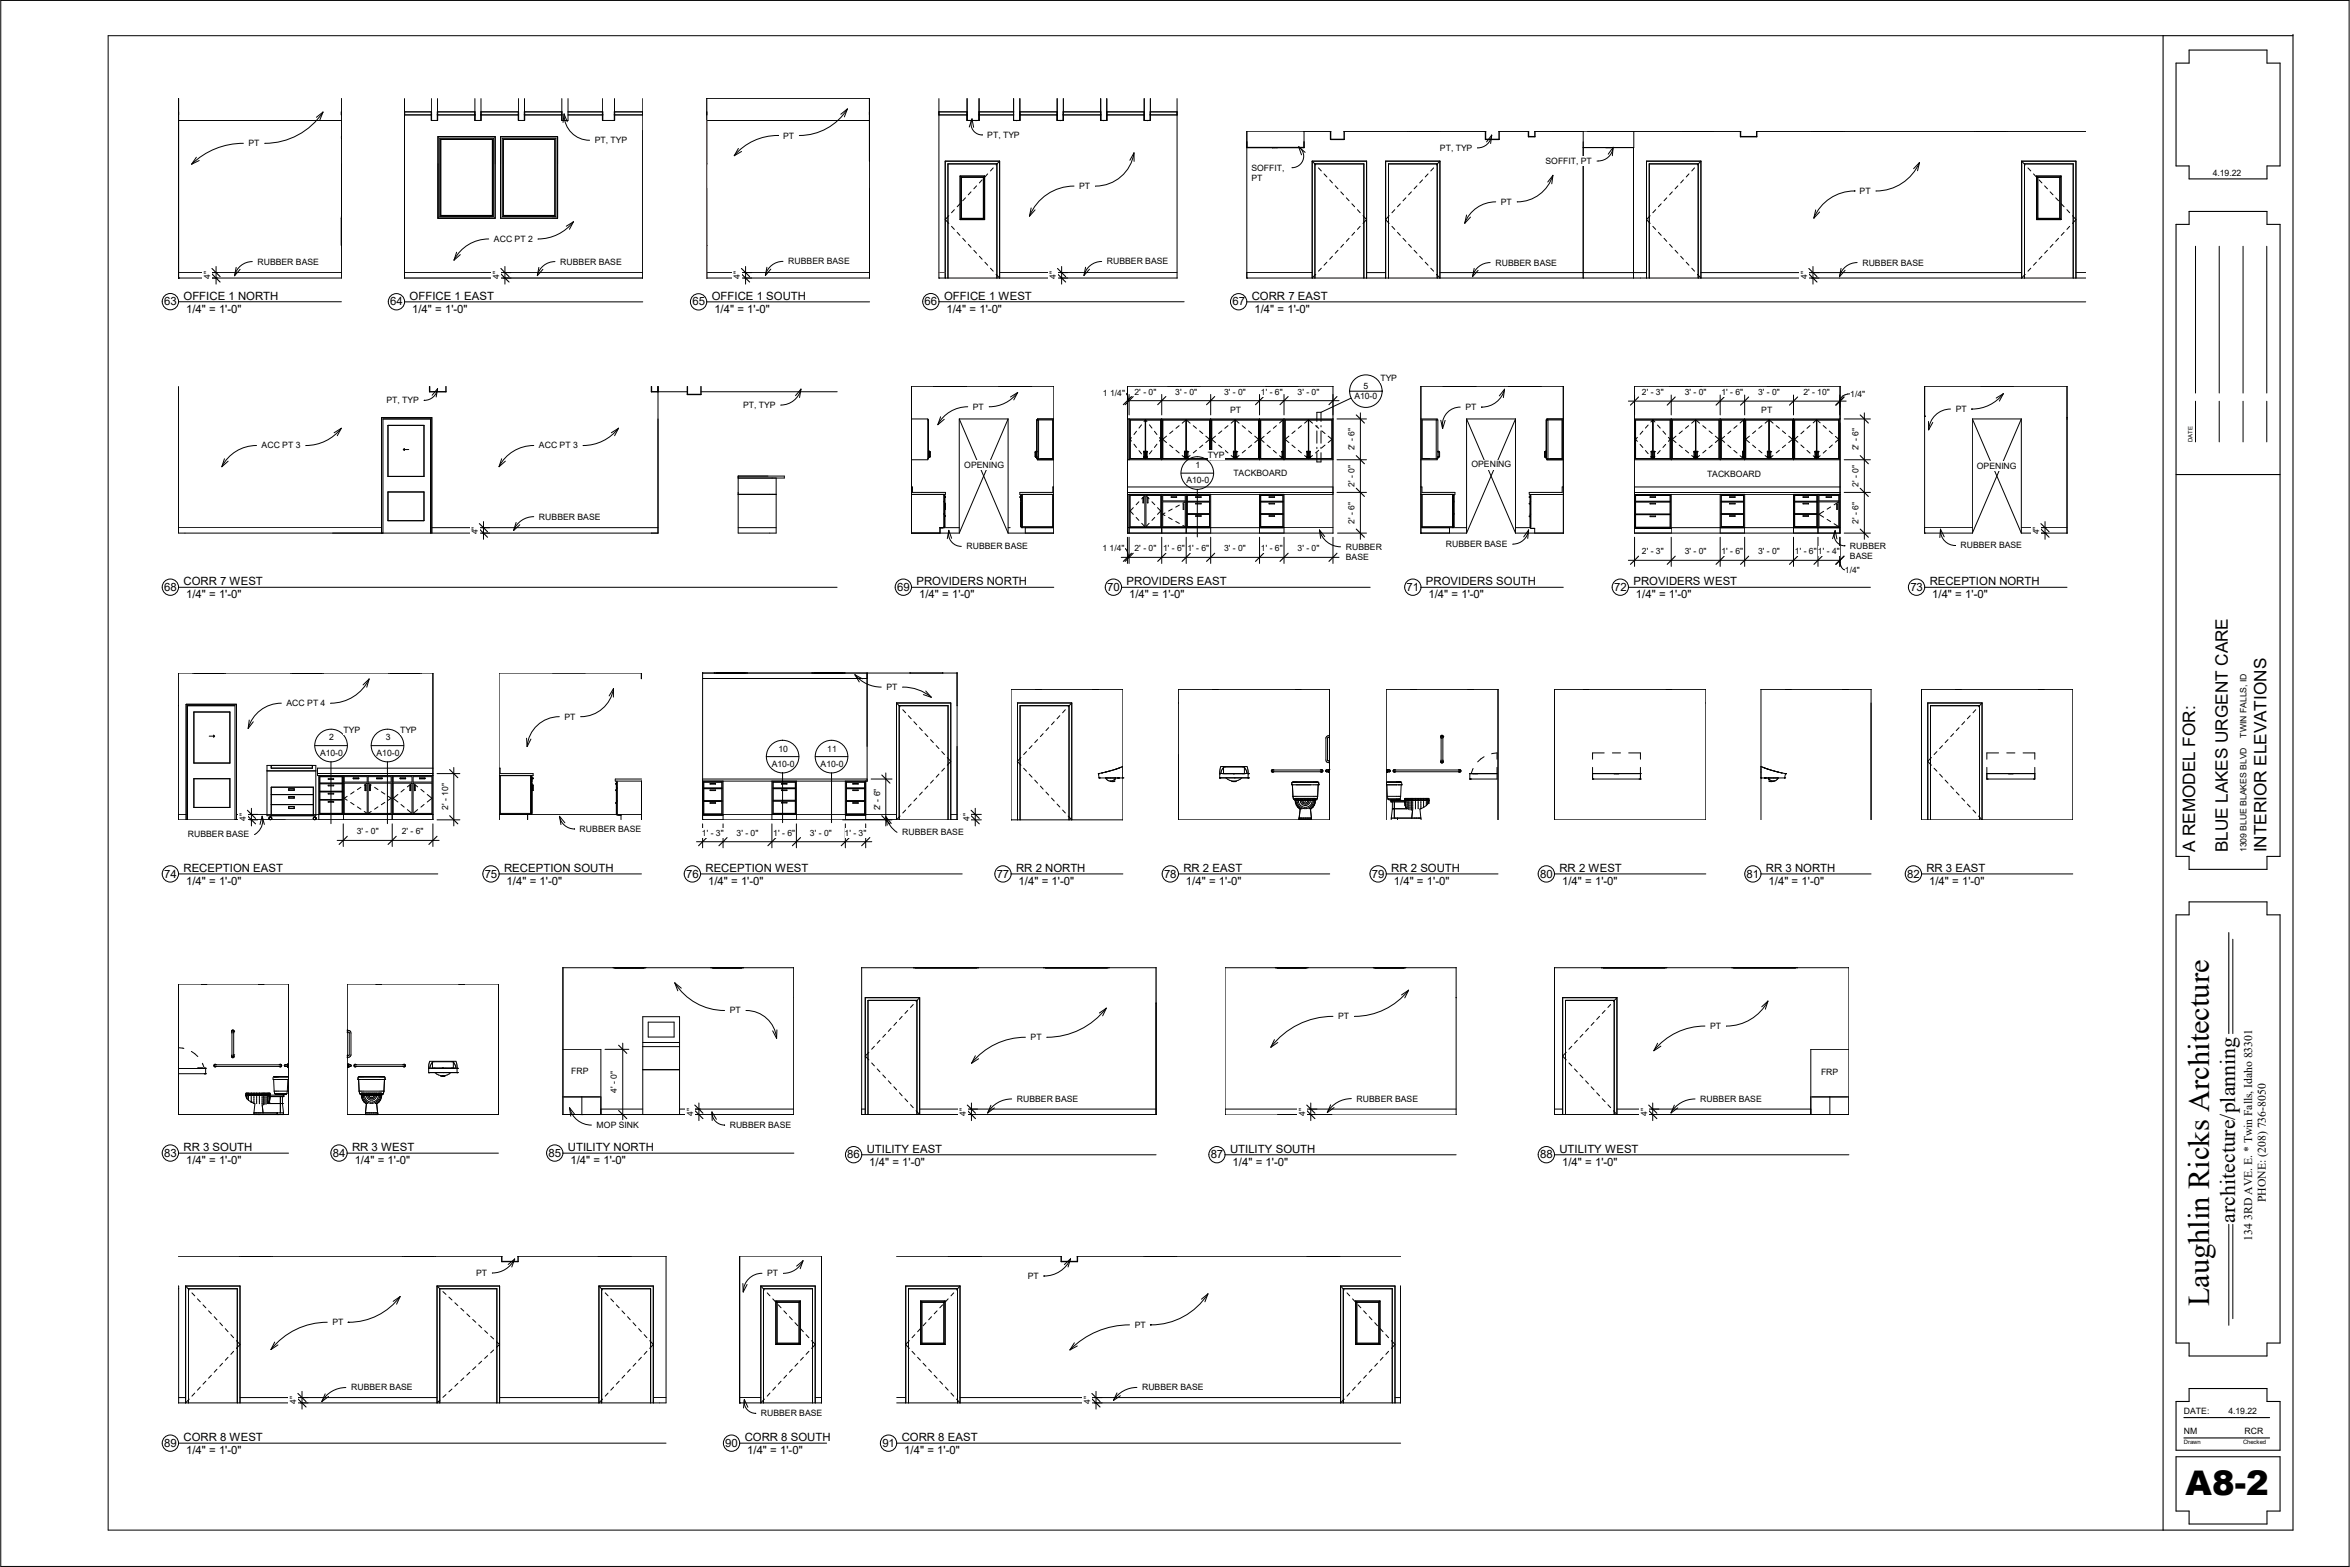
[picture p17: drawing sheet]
<svg xmlns="http://www.w3.org/2000/svg" width="914mm" height="610mm" viewBox="0 0 914 610" stroke-linecap="round" stroke-linejoin="round" font-family="sans-serif">
<defs><g id="words">
<g font-size="13.2">
<text x="850.4" y="581.7">A8</text>
<text x="869.5" y="581.7">-</text>
<text x="874" y="581.7">2</text>
</g>
<text font-size="11.8" x="859.6" y="508.3" transform="rotate(-90 859.6 508.3)">Laughlin Ricks Architecture</text>
<text font-size="8.4" x="869.7" y="475.7" transform="rotate(-90 869.7 475.7)">architecture/planning</text>
<g font-size="6.7">
<text x="854.2" y="331.6" transform="rotate(-90 854.2 331.6)">A REMODEL FOR:</text>
<text x="866.9" y="331.6" transform="rotate(-90 866.9 331.6)">BLUE LAKES URGENT CARE</text>
<text x="882" y="331.6" transform="rotate(-90 882 331.6)">INTERIOR ELEVATIONS</text>
</g>
<g font-size="4.6">
<text x="881.7" y="467.7" transform="rotate(-90 881.7 467.7)">PHONE: (208) 736-8050</text>
<text x="876.3" y="482.6" transform="rotate(-90 876.3 482.6)">134 3RD AVE. E. * Twin Falls, Idaho 83301</text>
</g>
<g font-size="4.4">
<text x="63.8" y="118.8">63</text>
<text x="71.4" y="116.5">OFFICE 1 NORTH</text>
<text x="151.8" y="118.8">64</text>
<text x="159.4" y="116.5">OFFICE 1 EAST</text>
<text x="269.4" y="118.8">65</text>
<text x="276.9" y="116.6">OFFICE 1 SOUTH</text>
<text x="359.7" y="118.8">66</text>
<text x="367.3" y="116.5">OFFICE 1 WEST</text>
<text x="479.6" y="118.8">67</text>
<text x="487.1" y="116.5">CORR 7 EAST</text>
<text x="72.4" y="121.6">1/4&quot; = 1'-0&quot;</text>
<text x="160.4" y="121.7">1/4&quot; = 1'-0&quot;</text>
<text x="278" y="121.7">1/4&quot; = 1'-0&quot;</text>
<text x="368.3" y="121.6">1/4&quot; = 1'-0&quot;</text>
<text x="488.1" y="121.7">1/4&quot; = 1'-0&quot;</text>
<text x="71.4" y="227.6">CORR 7 WEST</text>
<text x="356.6" y="227.6">PROVIDERS NORTH</text>
<text x="438.4" y="227.6">PROVIDERS EAST</text>
<text x="554.9" y="227.6">PROVIDERS SOUTH</text>
<text x="635.6" y="227.6">PROVIDERS WEST</text>
<text x="750.9" y="227.6">RECEPTION NORTH</text>
<text x="63.8" y="229.9">68</text>
<text x="72.4" y="232.7">1/4&quot; = 1'-0&quot;</text>
<text x="349.1" y="229.9">69</text>
<text x="357.6" y="232.7">1/4&quot; = 1'-0&quot;</text>
<text x="430.8" y="229.9">70</text>
<text x="439.3" y="232.7">1/4&quot; = 1'-0&quot;</text>
<text x="547.3" y="229.9">71</text>
<text x="555.8" y="232.7">1/4&quot; = 1'-0&quot;</text>
<text x="628.1" y="229.9">72</text>
<text x="636.6" y="232.7">1/4&quot; = 1'-0&quot;</text>
<text x="743.3" y="229.9">73</text>
<text x="751.8" y="232.7">1/4&quot; = 1'-0&quot;</text>
<text x="63.8" y="341.4">74</text>
<text x="71.4" y="339.1">RECEPTION EAST</text>
<text x="188.6" y="341.4">75</text>
<text x="196.2" y="339.1">RECEPTION SOUTH</text>
<text x="267" y="341.4">76</text>
<text x="274.5" y="339.1">RECEPTION WEST</text>
<text x="387.8" y="341.4">77</text>
<text x="395.4" y="339.1">RR 2 NORTH</text>
<text x="452.9" y="341.4">78</text>
<text x="460.5" y="339.1">RR 2 EAST</text>
<text x="533.8" y="341.4">79</text>
<text x="541.4" y="339.1">RR 2 SOUTH</text>
<text x="599.3" y="341.4">80</text>
<text x="606.8" y="339.1">RR 2 WEST</text>
<text x="679.6" y="341.4">81</text>
<text x="687.2" y="339.1">RR 3 NORTH</text>
<text x="742.1" y="341.4">82</text>
<text x="749.6" y="339.1">RR 3 EAST</text>
<text x="72.4" y="344.3">1/4&quot; = 1'-0&quot;</text>
<text x="197.1" y="344.3">1/4&quot; = 1'-0&quot;</text>
<text x="275.5" y="344.3">1/4&quot; = 1'-0&quot;</text>
<text x="396.4" y="344.3">1/4&quot; = 1'-0&quot;</text>
<text x="461.5" y="344.3">1/4&quot; = 1'-0&quot;</text>
<text x="542.4" y="344.3">1/4&quot; = 1'-0&quot;</text>
<text x="607.8" y="344.3">1/4&quot; = 1'-0&quot;</text>
<text x="688.2" y="344.3">1/4&quot; = 1'-0&quot;</text>
<text x="750.6" y="344.3">1/4&quot; = 1'-0&quot;</text>
<text x="63.8" y="450">83</text>
<text x="71.4" y="447.7">RR 3 SOUTH</text>
<text x="129.5" y="450">84</text>
<text x="137" y="447.7">RR 3 WEST</text>
<text x="213.4" y="450">85</text>
<text x="221" y="447.7">UTILITY NORTH</text>
<text x="337.3" y="448.4">UTILITY EAST</text>
<text x="478.6" y="448.4">UTILITY SOUTH</text>
<text x="606.8" y="448.4">UTILITY WEST</text>
<text x="72.4" y="452.8">1/4&quot; = 1'-0&quot;</text>
<text x="138" y="452.8">1/4&quot; = 1'-0&quot;</text>
<text x="222" y="452.8">1/4&quot; = 1'-0&quot;</text>
<text x="329.7" y="450.6">86</text>
<text x="338.2" y="453.5">1/4&quot; = 1'-0&quot;</text>
<text x="471.1" y="450.6">87</text>
<text x="479.6" y="453.5">1/4&quot; = 1'-0&quot;</text>
<text x="599.3" y="450.6">88</text>
<text x="607.8" y="453.5">1/4&quot; = 1'-0&quot;</text>
<text x="63.8" y="562.8">89</text>
<text x="71.4" y="560.6">CORR 8 WEST</text>
<text x="282.2" y="562.8">90</text>
<text x="289.8" y="560.6">CORR 8 SOUTH</text>
<text x="343.3" y="562.8">91</text>
<text x="350.9" y="560.6">CORR 8 EAST</text>
<text x="72.4" y="565.7">1/4&quot; = 1'-0&quot;</text>
<text x="290.7" y="565.7">1/4&quot; = 1'-0&quot;</text>
<text x="351.9" y="565.7">1/4&quot; = 1'-0&quot;</text>
</g>
<g font-size="3.4">
<text x="304.7" y="53.9">PT</text>
<text x="384.2" y="53.7">PT, TYP</text>
<text x="96.7" y="56.9">PT</text>
<text x="231.4" y="55.7">PT, TYP</text>
<text x="560.3" y="58.7">PT, TYP</text>
<text x="601.3" y="63.8">SOFFIT, PT</text>
<text x="487" y="66.4">SOFFIT,</text>
<text x="487" y="70.2">PT</text>
<text x="861" y="68.5">4.19.22</text>
<text x="419.9" y="73.5">PT</text>
<text x="723.6" y="75.4">PT</text>
<text x="584" y="79.7">PT</text>
<text x="192.2" y="94.1">ACC PT 2</text>
<text x="100.2" y="102.9">RUBBER BASE</text>
<text x="218" y="102.9">RUBBER BASE</text>
<text x="306.7" y="102.9">RUBBER BASE</text>
<text x="430.7" y="102.9">RUBBER BASE</text>
<text x="581.9" y="103.3">RUBBER BASE</text>
<text x="724.7" y="103.3">RUBBER BASE</text>
<text x="537.1" y="148.3">TYP</text>
<text x="527" y="155.4">A10-0</text>
<text x="530.5" y="151.4">5</text>
<text x="150.4" y="156.9">PT, TYP</text>
<text x="289.2" y="158.7">PT, TYP</text>
<text x="378.5" y="159.4">PT</text>
<text x="478.6" y="160.6">PT</text>
<text x="570.2" y="159.6">PT</text>
<text x="685.3" y="160.6">PT</text>
<text x="761" y="160.3">PT</text>
<text x="101.8" y="174.5">ACC PT 3</text>
<text x="209.7" y="174.5">ACC PT 3</text>
<text x="470" y="178.1">TYP</text>
<text x="375.2" y="182.2">OPENING</text>
<text x="465.2" y="182">1</text>
<text x="479.9" y="185.3">TACKBOARD</text>
<text x="572.5" y="181.9">OPENING</text>
<text x="664.2" y="185.6">TACKBOARD</text>
<text x="769.2" y="182.3">OPENING</text>
<text x="461.6" y="187.9">A10-0</text>
<text x="209.7" y="202.1">RUBBER BASE</text>
<text x="376" y="213.7">RUBBER BASE</text>
<text x="523.7" y="213.9">RUBBER</text>
<text x="562.6" y="212.9">RUBBER BASE</text>
<text x="719.8" y="213.5">RUBBER</text>
<text x="762.8" y="213.4">RUBBER BASE</text>
<text x="523.7" y="217.8">BASE</text>
<text x="719.8" y="217.4">BASE</text>
<text x="344.9" y="268.5">PT</text>
<text x="111.5" y="274.7">ACC PT 4</text>
<text x="219.6" y="280">PT</text>
<text x="133.7" y="285.1">TYP</text>
<text x="155.7" y="285.1">TYP</text>
<text x="874.2" y="287" transform="rotate(-90 874.2 287)">TWIN FALLS, ID</text>
<text x="124.5" y="293.9">A10-0</text>
<text x="128.1" y="288">2</text>
<text x="146.5" y="293.9">A10-0</text>
<text x="150.1" y="288">3</text>
<text x="302.9" y="292.4">10</text>
<text x="321.9" y="292.4">11</text>
<text x="300.3" y="298.2">A10-0</text>
<text x="319.3" y="298.2">A10-0</text>
<text x="225.6" y="323.6">RUBBER BASE</text>
<text x="73.1" y="325.8">RUBBER BASE</text>
<text x="351.1" y="325">RUBBER BASE</text>
<text x="874.2" y="331.6" transform="rotate(-90 874.2 331.6)">1309 BLUE BLAKES BLVD</text>
<text x="283.9" y="394.3">PT</text>
<text x="520.7" y="396.5">PT</text>
<text x="665.4" y="400.3">PT</text>
<text x="401" y="404.7">PT</text>
<text x="222.2" y="417.9">FRP</text>
<text x="708.6" y="418.3">FRP</text>
<text x="395.6" y="428.7">RUBBER BASE</text>
<text x="527.9" y="428.5">RUBBER BASE</text>
<text x="661.6" y="428.7">RUBBER BASE</text>
<text x="232.2" y="438.9">MOP SINK</text>
<text x="283.9" y="438.9">RUBBER BASE</text>
<text x="185.3" y="496.4">PT</text>
<text x="298.5" y="496.5">PT</text>
<text x="399.9" y="497.5">PT</text>
<text x="129.4" y="515.5">PT</text>
<text x="441.5" y="516.6">PT</text>
<text x="136.6" y="540.9">RUBBER BASE</text>
<text x="444.4" y="540.9">RUBBER BASE</text>
<text x="296" y="551">RUBBER BASE</text>
<text x="849.8" y="550.2">DATE:</text>
<text x="867.1" y="550.2">4.19.22</text>
<text x="849.8" y="558">NM</text>
<text x="873.4" y="558">RCR</text>
</g>
<g font-size="3.3">
<text x="81.8" y="108.6" transform="rotate(-90 81.8 108.6)">4&quot;</text>
<text x="194.2" y="108.6" transform="rotate(-90 194.2 108.6)">4&quot;</text>
<text x="287.9" y="108.6" transform="rotate(-90 287.9 108.6)">4&quot;</text>
<text x="410.8" y="108.6" transform="rotate(-90 410.8 108.6)">4&quot;</text>
<text x="703.2" y="108.6" transform="rotate(-90 703.2 108.6)">4&quot;</text>
<text x="429.2" y="154">1 1/4&quot;</text>
<text x="441.5" y="153.5">2' - 0&quot;</text>
<text x="457.3" y="153.5">3' - 0&quot;</text>
<text x="476.3" y="153.5">3' - 0&quot;</text>
<text x="490.6" y="153.5">1' - 6&quot;</text>
<text x="504.9" y="153.5">3' - 0&quot;</text>
<text x="638.9" y="153.7">2' - 3&quot;</text>
<text x="655.6" y="153.7">3' - 0&quot;</text>
<text x="669.8" y="153.7">1' - 6&quot;</text>
<text x="684.1" y="153.7">3' - 0&quot;</text>
<text x="701.7" y="153.7">2' - 10&quot;</text>
<text x="720" y="154.3">1/4&quot;</text>
<text x="527.1" y="175.2" transform="rotate(-90 527.1 175.2)">2' - 6&quot;</text>
<text x="723.2" y="175.2" transform="rotate(-90 723.2 175.2)">2' - 6&quot;</text>
<text x="527.1" y="189.4" transform="rotate(-90 527.1 189.4)">2' - 0&quot;</text>
<text x="723.2" y="189.4" transform="rotate(-90 723.2 189.4)">2' - 0&quot;</text>
<text x="527.1" y="203.7" transform="rotate(-90 527.1 203.7)">2' - 6&quot;</text>
<text x="723.2" y="203.7" transform="rotate(-90 723.2 203.7)">2' - 6&quot;</text>
<text x="185.9" y="207.9" transform="rotate(-90 185.9 207.9)">4&quot;</text>
<text x="793.5" y="207.9" transform="rotate(-90 793.5 207.9)">4&quot;</text>
<text x="429" y="214.5">1 1/4&quot;</text>
<text x="441.5" y="214.5">2' - 0&quot;</text>
<text x="452.5" y="214.5">1' - 6&quot;</text>
<text x="462.1" y="214.5">1' - 6&quot;</text>
<text x="476.3" y="214.5">3' - 0&quot;</text>
<text x="490.6" y="214.5">1' - 6&quot;</text>
<text x="504.9" y="214.5">3' - 0&quot;</text>
<text x="638.9" y="215.6">2' - 3&quot;</text>
<text x="655.6" y="215.6">3' - 0&quot;</text>
<text x="669.8" y="215.6">1' - 6&quot;</text>
<text x="684.1" y="215.6">3' - 0&quot;</text>
<text x="698.4" y="215.6">1' - 6&quot;</text>
<text x="707.4" y="215.6">1' - 4&quot;</text>
<text x="717.9" y="222.8">1/4&quot;</text>
<text x="174.3" y="315.1" transform="rotate(-90 174.3 315.1)">2' - 10&quot;</text>
<text x="342.5" y="315.3" transform="rotate(-90 342.5 315.3)">2' - 6&quot;</text>
<text x="95.6" y="319.4" transform="rotate(-90 95.6 319.4)">4&quot;</text>
<text x="377.2" y="319.4" transform="rotate(-90 377.2 319.4)">4&quot;</text>
<text x="138.9" y="324.6">3' - 0&quot;</text>
<text x="156.3" y="324.6">2' - 6&quot;</text>
<text x="273.1" y="325.1">1' - 3&quot;</text>
<text x="286.6" y="325.1">3' - 0&quot;</text>
<text x="300.9" y="325.1">1' - 6&quot;</text>
<text x="315.2" y="325.1">3' - 0&quot;</text>
<text x="328.6" y="325.1">1' - 3&quot;</text>
<text x="240.1" y="425.1" transform="rotate(-90 240.1 425.1)">4' - 0&quot;</text>
<text x="269.7" y="434" transform="rotate(-90 269.7 434)">4&quot;</text>
<text x="375.8" y="434" transform="rotate(-90 375.8 434)">4&quot;</text>
<text x="507.8" y="434" transform="rotate(-90 507.8 434)">4&quot;</text>
<text x="640.9" y="434" transform="rotate(-90 640.9 434)">4&quot;</text>
<text x="115.3" y="546.2" transform="rotate(-90 115.3 546.2)">4&quot;</text>
<text x="424.2" y="546.2" transform="rotate(-90 424.2 546.2)">4&quot;</text>
</g>
<g font-size="2.3">
<text x="853.1" y="172" transform="rotate(-90 853.1 172)">DATE</text>
<text x="849.8" y="561.8">Drawn</text>
<text x="872.8" y="561.8">Checked</text>
</g>
</g></defs>
<path d="M132.9 84.9v10.6M449.9 390.2v43.4" fill="none" stroke="#c0c0c0" stroke-width=".39"/>
<g fill="none" stroke="#7e7e7e" stroke-width=".39">
<path d="M132.8 38.3v25.5M275 38.2v70M132.8 53.2h.1M377.5 46.9v.1M379.8 46.9v.1M395.6 46.9v.1M412.5 46.9v.1M429.5 46.9v.1M446.4 46.9v.1M170.4 63.8v-10.6h22.3v10.6M194.8 63.8v-10.6h22.2v10.6M275 63.8h.1"/>
<path d="M132.8 95.5h.1M132.8 95.5v12.7M190.5 84.9h2.2M214.8 84.9h2.2M275 95.5h.1M132.8 108.2h.1M157.4 108.2h92.7M275 108.2h.1M449.8 376.4l.1 13.8M604.9 376.4v57.2M476.7 433.6h20.4M518.2 433.6h48.4"/>
<path d="M604.9 433.6h.1"/>
</g>
<g fill="none" stroke="#000" stroke-width=".39">
<path d="M69.4 38.3v69.9h63.4v-69.9M157.4 38.4v69.8M167.9 38.4v8.5h2.3v-8.5M184.8 38.4v8.5h2.4v-8.5M201.7 38.4v8.5h2.4v-8.5M218.6 38.4v8.5h2.4v-8.5M234.5 38.4v8.5h4.6v-8.5M250.1 38.4v69.8M365.3 38.4v69.8M376.3 38.4v8.5h4.7v-8.5M394.4 38.4v8.5h2.4v-8.5M411.4 38.4v8.5h2.3v-8.5"/>
<path d="M428.3 38.4v8.5h2.4v-8.5M445.2 38.4v8.5h2.4v-8.5M458 38.4v69.8M69.4 46.8h63.4M132.8 53.2h.1M132.8 53.8h.1M170.4 53.2h22.3v31.7h-22.3zM171.1 53.8h20.9v30.4h-20.9zM171.5 54.2h20.1v29.6h-20.1zM194.8 53.2h22.2v31.7h-22.2zM195.4 53.8h20.9v30.4h-20.9zM195.8 54.2h20.1v29.6h-20.1z"/>
<path d="M275 46.8h63.4v-8.5h-63.4v25.5M485.1 51v57.2M485.1 51.1h22.3v6.3h-22.3M495 57.4h.1M547.7 51h12.7M603.3 51l32.4 .1v6.3h-19.7M616 51v57.2M635.6 57.4v50.8M654.1 51h12.7M717.6 51h-12.8M768.3 51h12.7M275 73.2v35h63.4"/>
<path d="M338.4 62.7v45.5M373.5 79.3l-1.1 1.1M373.6 68.5h9.5M373.6 68.5v16.9M373.6 68.5l.5 .5M374.1 69h.1M374.1 69h8.6M374.1 69v16M375.7 77l-1.1 1.1M377.8 74.6l-1 1.2M380 72.3l-1.1 1.1M382.1 70l-1 1.2"/>
<path d="M382.7 69v16M382.7 68.9v.1M382.8 68.8l-.1 .1M383.1 68.5l-.3 .3M383.1 68.5v16.9M384.3 67.6l-1.1 1.2M386.5 65.3l-1.1 1.2M389 62.7l-1.4 1.5M389 62.7v45.5l-1.4-1.5M389 62.7h-21.2v45.5M510.6 62.7h21.1v45.5M510.6 62.7v45.5l1.4-1.5"/>
<path d="M510.6 62.7l1.4 1.5M513 65.3l1.1 1.2M515.2 67.6l1.1 1.2M517.4 70l1.1 1.2M519.6 72.3l1 1.1M521.7 74.6l1.1 1.2M523.9 77l1 1.1M526 79.3l1.1 1.1M544.9 79.3l-1.1 1.1M547 77l-1.1 1.1M549.2 74.6l-1.1 1.2M551.3 72.3l-1.1 1.1"/>
<path d="M553.5 70l-1.1 1.2M555.7 67.6l-1.1 1.2M557.8 65.3l-1.1 1.2M560.3 62.7h-21.1v45.5M560.3 62.7v45.5l-1.4-1.5M560.3 62.7l-1.4 1.5M646.4 79.3l-1.1 1.1M648.5 77l-1 1.1M650.7 74.6l-1.1 1.2M652.9 72.3l-1.1 1.1M655 70l-1 1.2M657.2 67.6l-1.1 1.2"/>
<path d="M659.3 65.3l-1 1.2M661.8 62.7h-21.1v45.5M661.8 62.7v45.5l-1.4-1.5M661.8 62.7l-1.4 1.5M786.6 62.7v45.5l1.4-1.5M788 64.2l-1.4-1.5h21.2v45.5M789.1 65.3l1.1 1.2M791.3 67.7l1.1 1.1M792.4 68.5v16.9M792.4 68.5h9.6M792.4 68.5l.5 .5M792.9 69h8.6"/>
<path d="M792.9 69h.1M792.9 69v16M793.4 70l1.1 1.2M795.6 72.3l1.1 1.2M797.7 74.6l1.1 1.2M799.9 77l1.1 1.1M801.5 69h.1M801.5 69v16M802 68.5v16.9M802 68.5l-.5 .5M802.1 79.3l1.1 1.1M132.8 95.5h.1"/>
<path d="M132.8 84.2h.1M132.8 84.9h.1M369.2 83.9l-1.4 1.5 1.4 1.5M370.2 88.1l1.1 1.1M371.3 81.6l-1.1 1.2M372.4 90.4l1.1 1.2M373.6 85.4h9.5M374.1 85h.1M374.1 85h8.6M374.1 85l-.5 .4M374.6 92.7l1.1 1.2M376.8 95l1 1.2"/>
<path d="M378.9 97.4l1.1 1.1M381.1 99.7l1 1.1M382.7 85l.4 .4M518.5 99.7l-1.1 1.1M520.6 97.4l-1 1.1M522.8 95l-1.1 1.2M524.9 92.7l-1 1.2M527.1 90.4l-1.1 1.2M528.2 81.6l1.1 1.2M529.3 88.1l-1.1 1.1M530.4 83.9l1.3 1.5-1.3 1.5M540.5 83.9l-1.3 1.5 1.3 1.5"/>
<path d="M541.6 88.1l1.1 1.1M542.7 81.6l-1.1 1.2M543.8 90.4l1.1 1.2M545.9 92.7l1.1 1.2M548.1 95l1.1 1.2M550.2 97.4l1.1 1.1M552.4 99.7l1.1 1.1M642.1 83.9l-1.4 1.5 1.4 1.5M643.1 88.1l1.1 1.1M644.2 81.6l-1.1 1.2M645.3 90.4l1.1 1.2M647.5 92.7l1 1.2"/>
<path d="M649.6 95l1.1 1.2M651.8 97.4l1.1 1.1M654 99.7l1 1.1M792.4 85.4h9.6M792.9 85h8.6M792.9 85h.1M792.9 85l-.5 .4M794.5 99.7l-1.1 1.1M796.7 97.4l-1.1 1.1M798.8 95l-1.1 1.2M801 92.7l-1.1 1.2M801.5 85h.1"/>
<path d="M801.5 85l.5 .4M803.2 90.4l-1.1 1.2M804.3 81.6l1 1.2M805.3 88.1l-1 1.1M806.4 83.9l1.4 1.5-1.4 1.5M69.4 106h63.4M91.9 104l-.6 3.3 2.1-2.5M98.2 101.8a7 7 0 0 0-6.9 5.4M157.4 108.2h.1M157.4 108.2h92.7M157.4 106h92.7M275 106h63.4"/>
<path d="M365.3 108.2h.1M365.3 108.2h92.7M368.9 108.2v-44.4h19v44.4M383.2 102l1.1 1.2M385.4 104.4l1.1 1.1M389 106h69M485.1 108.2h.1M485.1 106h25.5M511.6 108.2v-44.4h19.1v44.4M514.1 104.4l-1.1 1.1M516.3 102l-1.1 1.2M531.7 106h7.5"/>
<path d="M540.2 108.2v-44.4h19v44.4M554.6 102l1.1 1.2M556.7 104.4l1.1 1.1M560.3 106h80.4M641.7 108.2v-44.4h19.1v44.4M656.1 102l1.1 1.2M658.3 104.4l1 1.1M661.8 106h124.8M790.2 104.4l-1.1 1.1M792.4 102l-1.1 1.2M806.7 108.2v-44.4h-19v44.4M807.8 106h3.8"/>
<path d="M811.6 108.2h-326.5M69.5 150.4v57h186.5v-57M256 152.4h11.5M272.8 152.4h53M354.7 150.2v57.2M354.7 150.3h55.3M363.3 150.2v.1M376 150.2v.1M388.7 150.2v.1M401.4 150.2v.1M410 150.2v57.2M438.7 150.3h80"/>
<path d="M438.7 150.2v57.2M518.7 150.2v57.2h-80M552.9 150.3h55.4M552.9 150.2v57.2M561.6 150.2v.1M574.3 150.2v.1M586.9 150.2v.1M599.6 150.2v.1M608.3 150.2v57.2M636 150.2v57.2M636 150.3h80M716 150.2v57.2"/>
<path d="M748.9 150.3h55.4M748.9 150.2v57.2M804.3 150.2v57.2h-17.8M151 165.5h14v19.8h-14zM156.9 174.9l.4-.4v.8zM157.3 174.9h1.7M354.7 163h6.3v15.9h-6.3M361 163.4h.3v15h-.3M361.3 175.6h.4M361.3 175.8l.4 .1v1.6l-.4 .2M361.7 175.6l.2 .1M361.7 175.6l.1 .1"/>
<path d="M361.8 177.8l-.5 .1M361.8 177.8h.1M361.8 175.7h.1M361.9 175.7l-.1 2.1M361.9 177.6l-.1 .2M373.3 163h19M373.3 163v44.4M373.3 163l19 44.4M392.3 163v44.4M392.3 163l-19 44.4M402.9 177.8l.2 .1M402.9 175.7v2.1"/>
<path d="M402.9 175.6v.1M403.1 175.9l.1 1.8M403.1 177.9h.3M403.1 175.9h.1M403.1 177.6l.1 .1M403.2 177.7h.2M403.4 163.4h6.3v15h-6.3zM403.4 175.6h-.5M403.4 175.8l-.3 .1M403.7 178.4v.5h6.3M404.1 163.4v15M410 163h-6.3v.4"/>
<path d="M438.7 163h.1M438.7 163h80M438.7 178.9h80M439.3 163v15.9M439.8 163.4h11.9v15h-11.9zM440.2 170.3l-.4 .6 .4 .7M441.2 172.8l1 1.3M442.2 167.8l-1 1.2M443.2 175.3l1 1.3M444.2 165.3l-1 1.2M445.1 175.7h.1M445.1 175.6h.2l-.1 2.3z"/>
<path d="M445.1 164l.5-.6v15l-.5-.6M445.3 175.7h.1M445.3 177.7v.1M446.1 175.7h.1M446.1 175.6v2.3M446.1 177.9h.1M446.2 175.6h.2M446.2 175.6h-.1M446.3 164l-.5-.6-.1 15 .6-.6M446.3 175.7h.1M446.3 177.7l.1 .1M446.4 175.6v2.2l-.2 .1"/>
<path d="M447.3 165.3l.9 1.2M448.2 175.3l-.9 1.3M449.2 167.8l1 1.2M450.2 172.8l-1 1.3M451.1 170.3l.6 .6-.6 .7M452 163v15.9M452.4 163.4h18.3v15h-18.3zM453.9 169.7l-1.5 1.2 1.5 1.3M455.1 173.1l1.3 1.1M456.4 167.6l-1.3 1.1M457.6 175.2l1.2 1M458.8 165.6l-1.2 1"/>
<path d="M460 164.6l1.5-1.2v15l-1.5-1.2M460.9 175.6v2.2l.2 .1M460.9 175.7h.1M460.9 177.7v.1M461.1 175.6h-.2M461.1 175.6h.1M461.1 175.7h.1M461.1 175.6v.1M461.1 177.7v.2M461.1 177.9h.1M461.2 175.7v2.1M461.9 175.6v2.2l.3 .1"/>
<path d="M461.9 175.7h.1M462 177.7l-.1 .1M462.2 175.6h-.3M462.2 175.6h.1M462.2 175.7h.1M462.2 175.6v.1M462.2 177.7v.2M462.2 177.9h.1M462.2 175.7v2.1M463.1 164.6l-1.5-1.2v15l1.5-1.2M464.3 165.6l1.2 1M465.5 175.2l-1.2 1"/>
<path d="M466.8 167.6l1.2 1.1M468 173.1l-1.2 1.1M469.2 169.7l1.5 1.2-1.5 1.3M471.1 163v15.9M471.5 163.4h18.2v15h-18.2zM472.9 169.7l-1.4 1.2 1.4 1.3M474.2 173.1l1.2 1.1M475.4 167.6l-1.2 1.1M476.6 175.2l1.2 1M477.8 165.6l-1.2 1M479 164.6l1.5-1.2v15l-1.5-1.2M479.9 175.7h.1"/>
<path d="M479.9 175.6l.1 2.3M480 175.6h.1M480 177.9h.1M480 175.6h-.1M480.1 175.6v2.3M480.2 175.7h.1M481 175.7h.1M481 175.6l.2 2.3M481.2 175.6h-.2M481.2 175.6h.1M481.2 175.7h.1M481.2 175.6v2.3"/>
<path d="M481.2 177.9h.1M482.1 164.6l-1.4-1.2-.1 15 1.5-1.2M483.4 165.6l1.2 1M484.6 175.2l-1.2 1M485.8 167.6l1.2 1.1M487 173.1l-1.2 1.1M488.2 169.7l1.5 1.2-1.5 1.3M490.1 163v15.9M491.9 169.8l-1.4 1.1 1.4 1.2M493.1 173.1l1.2 1.1M494.3 167.7l-1.2 1M495.5 175.2l1.2 1"/>
<path d="M496.7 165.6l-1.2 1M497.9 177.3l1.3 1.1M498.9 175.7h.1M498.9 175.6h.2l-.1 2.3zM499.1 175.7h.1M499.1 177.7v.1M499.2 163.4h-8.7v15h8.7M499.2 163.4v15M499.2 163.4l-1.3 1.1M499.6 163v15.9M500 163.4h18.3v15h-18.3zM501.5 169.7l-1.5 1.2 1.5 1.3"/>
<path d="M502.7 173.1l1.2 1.1M503.9 167.6l-1.2 1.1M505.2 175.2l1.2 1M506.4 165.6l-1.2 1M507.6 164.6l1.5-1.2v15l-1.5-1.2M508.5 175.7h.1M508.5 175.6h.3v2.2l-.2 .1zM508.7 175.7h.1M508.7 177.7l.1 .1M509.6 175.7h.1M509.6 175.6h.2l-.1 2.3zM509.8 175.7h.1"/>
<path d="M509.8 177.7v.1M510.7 164.6l-1.5-1.2v15l1.5-1.2M511.9 165.6l1.2 1M513.1 175.2l-1.2 1M514.3 167.6l1.3 1.1M515.6 173.1l-1.3 1.1M516.8 169.7l1.5 1.2-1.5 1.3M552.9 163h6.3v.4M553.3 163.4h6.2v15h-6.2zM558.8 163.4v15M559.2 178.4v.5h-6.3M559.5 175.6l.7 .3v1.7l-.7 .3"/>
<path d="M559.5 175.8l.4 .1v1.6l-.4 .2M570.7 163h19M570.7 163v44.4M570.7 163l19 44.4M589.7 163v44.4M589.7 163l-19 44.4M601.1 177.8l.2 .1M601.1 175.7v2.1M601.2 175.6l-.1 .1M601.3 175.9v1.6l.4 .2M601.3 177.9h.4M601.3 175.9h.1"/>
<path d="M601.7 175.6h-.5M601.7 175.8l-.4 .1M601.7 163.4h6.2v15h-6.2zM601.9 178.4v.5h6.4M602.3 163.4v15M608.3 163h-6.4v.4M636 163h.1M636 163h79.9v15.9h-79.9M636.4 163.4h13.5v15h-13.5zM637.1 170.1l-.7 .8 .7 .8M638.2 172.9l1 1.2M639.2 167.7l-1 1.3"/>
<path d="M640.2 175.3l1.1 1.2M641.3 165.4l-1.1 1.1M642.4 164.2l.7-.8v15l-.7-.7M642.5 175.7h.1M642.5 175.6v2.3M642.5 177.9h.1M642.5 175.6h.2M642.5 175.6h.1M642.7 175.7h.1M642.7 175.6l-.1 2.3M643.6 175.7h.1M643.6 175.6v2.3"/>
<path d="M643.6 177.9h.1M643.6 175.6h.2M643.6 175.6h.1M643.8 175.7h.1M643.8 175.6v2.2l-.2 .1M643.9 164.2l-.7-.8v15l.7-.7M644.9 165.4l1.1 1.1M646 175.3l-1.1 1.2M647.1 167.7l1 1.3M648.1 172.9l-1 1.2M649.2 170.1l.7 .8-.7 .8M650.3 163v15.9"/>
<path d="M650.7 163.4h18.2v15h-18.2zM652.1 169.7l-1.4 1.2 1.4 1.3M653.4 173.1l1.2 1.1M654.6 167.6l-1.2 1.1M655.8 175.2l1.3 1M657.1 165.6l-1.3 1M658.2 164.6l1.5-1.2v15l-1.5-1.2M659.1 175.6v2.2l.2 .1M659.1 175.7h.1M659.2 177.7l-.1 .1M659.3 175.6h-.2M659.3 175.6h.1"/>
<path d="M659.4 175.7h.1M659.4 175.6v2.3M659.4 177.9h-.1M660.2 175.6v2.2l.2 .1M660.2 175.7h.1M660.2 177.7v.1M660.4 175.6h-.2M660.4 175.6h.1M660.4 175.7h.1M660.4 175.6v2.3M660.4 177.9h.1M661.3 164.6l-1.5-1.2v15l1.5-1.2"/>
<path d="M662.6 165.6l1.2 1M663.8 175.2l-1.2 1M665 167.6l1.2 1.1M666.2 173.1l-1.2 1.1M667.4 169.7l1.5 1.2-1.5 1.3M669.3 163v15.9M671.1 169.8l-1.4 1.1 1.4 1.2M672.3 173.1l1.2 1.1M673.5 167.7l-1.2 1M674.7 175.2l1.2 1M675.9 165.6l-1.2 1M677.1 177.3l1.3 1.1"/>
<path d="M678.1 175.7h.1M678.1 175.6h.2l-.1 2.3zM678.3 175.7h.1M678.4 163.4h-8.7v15h8.7M678.4 163.4v15M678.4 163.4l-1.3 1.1M678.9 163v15.9M679.2 163.4h18.3v15h-18.3zM680.7 169.7l-1.5 1.2 1.5 1.3M681.9 173.1l1.2 1.1M683.1 167.6l-1.2 1.1M684.4 175.2l1.2 1"/>
<path d="M685.6 165.6l-1.2 1M686.8 164.6l1.5-1.2v15l-1.5-1.2M687.7 175.7h.1M687.7 175.6v2.3M687.7 177.9h.1M687.8 175.6h.2M687.8 175.6h-.1M688 175.7h.1M688 175.6l-.2 2.3M688.8 175.7h.1M688.8 175.6h.2l-.1 2.3zM689 175.7h.1"/>
<path d="M689.9 164.6l-1.5-1.2v15l1.5-1.2M691.1 165.6l1.3 1M692.4 175.2l-1.3 1M693.5 167.6l1.3 1.1M694.8 173.1l-1.3 1.1M696 169.7l1.5 1.2-1.5 1.3M697.9 163v15.9M698.3 163.4h17.2v15h-17.2zM699.6 169.8l-1.3 1.1 1.3 1.1M700.7 173.1l1.2 1.1M701.9 167.7l-1.2 1M703.1 175.2l1.2 1.1"/>
<path d="M704.3 165.6l-1.2 1M705.5 164.5l1.3-1.1v15l-1.3-1.1M706.2 175.7h.1M706.2 175.6l.1 2.3M706.3 175.6h.1M706.3 177.9h.1M706.3 175.6h-.1M706.4 175.6v2.3M706.5 175.7h.1M707.3 175.7h.1M707.3 175.6h.1M707.3 175.6l.1 2.3-.1-2.3"/>
<path d="M707.5 175.7h.1M708.2 164.5l-1.3-1.1v15l1.3-1.1M709.4 165.6l1.2 1M710.6 175.2l-1.2 1.1M711.8 167.7l1.2 1M713 173.1l-1.2 1.1M714.2 169.8l1.3 1.1-1.3 1.1M716 163h.1M748.9 161.9h.1M767.5 163v44.4h-18.6M786.5 163h-19l19 44.4M786.5 163v44.4"/>
<path d="M786.5 163l-19 44.4M804.3 162.5h.1M804.3 163h.1M151 191.4h14v11.2h-14zM287.2 186h18v-.8h-18v22.2h14.8v-21.4M287.2 192.3h14.8M354.7 189.4h.3v2.2h12.9v.7h-13.2M367.4 192.3v13M367.4 192.7h.2v2.3h-.2M367.4 195.2h.2v9.7h-.2M367.4 199.8h.2M367.6 193.3h.3l-.3 .2"/>
<path d="M367.6 195.8h.3v2.4h-.3M367.6 196h.3M397.1 193.3h-.3l.3 .2M397.4 192.3v13h12.3v-13M397.4 192.7h-.3v2.2h.3M397.4 195.2h-.3v9.7h.3M397.8 192.3v13M410 189.4h-.3v2.2h-12.9v.7h13.2M438.7 192.3h80M438.7 191.6h80M438.7 189.4h80M439.3 192.3v15.1"/>
<path d="M441 197.5l-1.2 1.3 1.2 1.3M443.1 195.2l-1 1.1M444.7 193.5h.3v2.1h-.3zM445.5 192.7h-5.7v12.2h5.7M445.5 192.7l-1.3 1.4M445.5 192.7v12.2M445.9 192.7h5.8v12.2h-5.8M445.9 192.7l1.2 1.4M445.9 192.7v12.2M446.4 193.5h.3v2.1h-.3zM448.2 195.2l1.1 1.1M450.4 197.5l1.3 1.3-1.3 1.3"/>
<path d="M452 192.3v15.1M452.4 192.7h8.8v2.2h-8.8zM453.3 199.6l-.9 .5 .9 .5M455.7 193.3h2.1v.2h-2.1zM456.1 198l-1.4 .8M458.9 196.5l-1.4 .8M460.4 196h.2v2.2h-.2zM461.2 195.2h-8.8v9.7h8.8M461.2 195.2v9.7M461.2 195.2l-1 .5M461.6 192.3v15.1M461.9 192.7h8.8v12.2h-8.8z"/>
<path d="M461.9 195h8.8M461.9 195.2h8.8M461.9 199.8h8.8M465.2 193.3h2.2v.2h-2.2zM465.2 195.8h2.2v.2h-2.2zM471.1 192.3v15.1M490.1 192.3v15.1M490.5 192.7h8.7v12.2h-8.7zM490.5 195h8.7M490.5 195.2h8.7M490.5 199.8h8.7M493.8 193.3h2.1v.2h-2.1z"/>
<path d="M493.8 195.8h2.1v.2h-2.1zM499.6 192.3v15.1M552.9 189.4h.4v2.2h12.8v.7h-13.2M553.3 192.3v13h17.4M565.2 192.3v13M565.6 192.7h.2v2.3h-.2M565.6 195.2h.2v4.6h-.2M565.6 192.3v13M595.3 193.3h-.3l.3 .2M595.3 195.8h-.3l.3 .2M595.6 192.7h-.3v2.3h.3M595.6 195.2h-.3v4.7h.3"/>
<path d="M595.6 192.3v13.3h1.6v1.8M608.3 189.4h-.4v2.2h-12.9v.7h13.3M636 191.6h80M636 189.4h80M636.4 192.7h13.5v12.4h-13.5zM636.4 195h13.5M636.4 195.2h13.5M636.4 199.9h13.5M642.1 193.3h2.1v.2h-2.1zM642.1 195.8h2.1v.2h-2.1zM650.3 192.3v15.1M669.3 192.3v15.1"/>
<path d="M669.7 192.7h8.7v12.2h-8.7zM669.7 195h8.7M669.7 195.2h8.7M669.7 199.8h8.7M673 193.3h2.1v.2h-2.1zM673 195.8h2.1v.2h-2.1zM678.9 192.3v15.1M697.9 192.3v15.1M698.3 192.7h8.7v12.2h-8.7zM698.3 195h8.7M698.3 195.2h8.7M698.3 199.8h8.7"/>
<path d="M701.6 193.2h2.1v.3h-2.1zM701.6 195.8h2.1v.2h-2.1zM707.4 192.3v15.1M707.8 192.7h7.7v2.2h-7.7zM709.6 198.9l-1.8 1.2 1.8 1.1M710.6 193.3h2.1v.2h-2.1zM712.3 197.2l-1.4 .9M714.7 196h.2v2.2h-.2zM715.5 195.2h-7.7v9.7h7.7M715.5 195.2l-1.8 1.2M715.5 195.2v9.7M715.9 192.3v15.1"/>
<path d="M716 192.3h-80M69.5 205.3h79M148.5 207.4v-44.9h19.5v44.9M149 207.4v-44.4h18.5v44.4M168 205.3h88M287.2 205.3h14.8M354.7 207.4h.1M354.7 207.4h18.6M367.4 200.1h.2M367.6 200.6h.3l-.3 .3M373.3 205.3h-7.5v2.1M392.3 207.4h17.8"/>
<path d="M392.3 205.3h.8M397.8 204.9h11.9M398.9 205.3v2.1M438.7 207.4h.1M438.7 205.3h80M442.1 201.3l1 1.1M444.2 203.6l1.3 1.3M447.1 203.6l-1.2 1.3M449.3 201.3l-1.1 1.1M454.7 201.3l1.4 .8M457.5 202.9l1.4 .7M460.2 204.4l1 .5"/>
<path d="M461.9 200.1h8.8M465.2 200.6h2.2v.3h-2.2zM490.5 200.1h8.7M493.8 200.6h2.1v.3h-2.1zM552.9 207.4h.1M552.9 207.4h17.8M553.3 204.9h11.9M564 205.3v2.1M565.6 200.1h.2v4.8h-.2M589.7 207.4h18.6M589.7 205.3h5.9M595.3 200.7h-.3l.3 .3"/>
<path d="M595.6 200.2h-.3v4.9h.3M636 207.4h.1M636 205.6h14.3M636.4 200.2h13.5M642.1 200.7h2.1v.3h-2.1zM650.3 205.3h65.6M669.7 200.1h8.7M673 200.6h2.1v.3h-2.1zM698.3 200.1h8.7M701.6 200.6h2.1v.3h-2.1zM710.9 202.1l1.4 .8M713.7 203.8l1.8 1.1"/>
<path d="M716 207.4h-80M748.9 205.3h18.6M748.9 207.4h.1M786.5 205.3h17.8M69.4 274.5h.1M69.4 261.8v57.1M69.4 261.8h99M75.1 261.8h.1M75.4 277h14.1v19.8h-14.1zM87.8 261.8h.1M113.1 261.8h.1M125.8 261.8h.1"/>
<path d="M151.2 261.8h.1M163.9 261.8h.1M168.4 261.8v57.1h-99M194.2 261.8v57.1M249.6 261.8h-55.4M273.4 261.7v57.2M273.4 263.9h64M278 261.7h12.7M316 261.7h12.7M348.8 273.5l1.4 1.5M348.8 273.5v45.4l1.4-1.4M348.8 273.5h21.2v45.4"/>
<path d="M351.3 276.1l1.1 1.2M353.4 278.4l1.1 1.2M354.1 261.7v.1M366.8 261.7v.1M372.4 274.5h.1M372.4 261.8h-35v42.1h-64M372.4 261.7v57.2M393.4 268.1v50.8M393.4 268.2h43.5M403 268.2h.1M412.4 278.4l-1.1 1.2M414.5 276.1l-1 1.2"/>
<path d="M417 273.5h-21.1v45.4M417 273.5l-1.4 1.5M417 273.5v45.4l-1.4-1.4M436.9 268.1l.1 50.8h-43.6M458.5 273.5h.1M458.5 268.2h58.9M458.5 268.1v50.8M517.4 268.1v50.8h-58.9M539.4 268.2h43.5M539.4 268.1v50.8M582.9 268.1v50.8M604.9 268.2h58.8"/>
<path d="M604.9 268.1v50.8M663.7 273.5h.1M663.7 268.1v50.8M685.2 268.2h42.8M685.2 268.1v50.8M728 268.1v50.8M747.6 268.2h58.9M747.7 268.1v50.8M766.6 278.4l-1.1 1.2M768.8 276.1l-1.1 1.2M771.2 273.5h-21.1v45.4M771.2 273.5l-1.3 1.5"/>
<path d="M771.2 273.5v45.4l-1.3-1.4M806.5 268.1v50.8M81.4 286.4h1.7M83.1 286l.4 .4-.4 .4zM103.9 297.8h19v19.5h-19zM103.9 299.9h19M105.5 297.8v1h16v-1M168.4 298.8h-44.9v3h44.9M194.2 298.8h.4v2.1h12.8v.9h-13.2M355.6 280.8l1.1 1.1M357.8 283.1l1.1 1.1M359.9 285.4l1.1 1.2"/>
<path d="M362.1 287.7l1.1 1.2M364.3 290.1l1 1.1M366.4 292.4l1.1 1.1M367.5 298.9l-1.1 1.1M368.6 294.7l1.4 1.5-1.4 1.5M397.3 294.7l-1.4 1.5 1.4 1.5M398.3 298.9l1.1 1.1M399.4 292.4l-1.1 1.1M401.6 290.1l-1.1 1.1M403.7 287.7l-1.1 1.2M405.9 285.4l-1.1 1.2M408.1 283.1l-1.1 1.1"/>
<path d="M410.2 280.8l-1 1.1M431.7 300l-.5 .1M433.3 299.5l-3.3 .9M434.6 299.1l-.6 .2M435.3 298.8l1.6-.6-4 1.4-4.3 1.1M435.9 298.6l-.5 .2M476.1 298.5l-1 2M476.1 298.5h8.1M476.1 298.5v2.4M484.2 298.5l1 2.1M484.2 298.5v2.4M494.9 300l.2 .2h19.2l.3-.2"/>
<path d="M495.2 299.6h19.1M495.2 299.6l-.3 .2M495.6 299.6a.52 .52 0 0 0-.8-.1 .52 .52 0 0 0 0 .8 .52 .52 0 0 0 .8-.1M513.8 299.6a.53 .53 0 0 1 .8-.1 .53 .53 0 0 1 0 .8 .53 .53 0 0 1-.8-.1M514.2 299.6l.4 .2M514.6 299.8h.1M515.7 299.9h.1M515.8 299.8v.2M517 299.4h.1M517 299.6l-1.2 .2M517 299.4h.4M517 299.4v1h.4"/>
<path d="M517.3 286.2l-.8 .1-.5 .6-.1 8.8a1.03 1.03 0 0 0 1.4 1M517.3 286.9l-.7 .3v8.5l.7 .3M517.4 295.8v1M517.4 286v1.1M539.4 299.4h.4M539.8 299.4h.1M539.8 299.6l1.2 .1M539.8 299.4v1h-.4M541 299.8h.1M541.1 299.8l-.1 .2M542.2 300l.4 .2 25.6-.1M543 299.6a.52 .52 0 0 0-.8-.1 .52 .52 0 0 0 0 .8 .52 .52 0 0 0 .8-.1"/>
<path d="M560.7 287.2h.1M560.7 296.3h.1M560.7 286.9a.53 .53 0 0 1 0-.7 .53 .53 0 0 1 .8 0 .53 .53 0 0 1-.1 .7M560.7 295.9a.53 .53 0 0 0 0 .8 .53 .53 0 0 0 .8 0 .53 .53 0 0 0-.1-.8M560.8 286.3l.6 .2v9.9l-.3 .3-.4-.3zM561.2 296.6h.1M561.4 286.6h.1M567.6 299.5a.54 .54 0 0 1 .8 0 .54 .54 0 0 1-.1 .8 .54 .54 0 0 1-.7-.1M567.6 299.5v.1M567.9 299.6l.4 .2M567.9 299.6h-25.3l-.4 .2M568.3 300l-.1 .1"/>
<path d="M573.2 299l-.8 1.9M577.5 294.4l-2.5 2M580.4 293.2l2.1-.3v2.5M582.5 298.5v4.6h-10.6M619.7 298.5v4.6M624.2 292.9h-4.5v2.5M627.4 292.9h3.2M633.7 292.9h4.6v2.5M638.3 298.5v4.6M686.2 298.6l.6 .2M687.5 299.1l.6 .2M688.8 299.5l3.4 .9-.7-.1"/>
<path d="M689.1 299.6l-3.9-1.4 4 1.4 4.1 1.1M690.2 299.9l.6 .2M751.5 294.7l-1.4 1.5 1.4 1.5M752.6 298.9l1.1 1.1M753.7 292.4l-1.1 1.1M755.8 290.1l-1.1 1.1M758 287.7l-1.1 1.2M760.1 285.4l-1.1 1.2M762.3 283.1l-1.1 1.1M764.5 280.8l-1.1 1.1M773.1 298.5v4.6h18.2M777.7 292.9h-4.6v2.5"/>
<path d="M780.8 292.9h3.2M787.2 292.9h4.6v2.5M791.8 298.5v4.6M69.4 318.9h.1M69.4 316.8h3M72.4 318.9v-44.9h19.6v44.9M72.9 318.9v-44.4h18.5v44.4M75.4 302.9h14.1v11.2h-14.1zM92 316.8h76.4M105.1 317.8l-.4 .5 .4 .6M105.2 317.8l.5 .5-.5 .6M105.4 317.8l-.6 .1-.2 .4 .2 .5 .6 .1"/>
<path d="M105.5 317.9l.2 .4-.2 .5M105.5 317.3v-11.1h16.4v11.1M105.5 309.1h16.4M105.5 313h16.4M112.4 306.9h2.1v.5h-2.1zM112.4 309.9h2.1v.6h-2.1zM112.4 313.8h2.1v.7h-2.1zM122.4 317.8l-.4 .5 .4 .6M122.5 317.8l.3 .1M122.6 317.8l-.6 .1-.2 .4 .2 .5 .6 .1M122.7 317.9v.9M122.8 317.9l.2 .4-.2 .5"/>
<path d="M122.8 318.8l-.3 .1M123.5 300.9h44.9M124 301.8v17.1M124.4 302.1h8.8v14.3h-8.8zM124.4 304.7h8.8M124.4 311h8.8M124.4 307.8h8.8M124.4 304.9h8.8M124.4 308.1h8.8M124.4 311.3h8.8M127.7 302.9h2.1v.3h-2.1zM127.7 305.4h2.1v.3h-2.1z"/>
<path d="M127.7 308.6h2.1v.3h-2.1zM127.7 311.8h2.1v.3h-2.1zM133.6 301.8v17.1M133.9 302.1h9v2.1h-9zM135.1 309.8l-1.2 .8 1.2 .7M136.4 312.2l1.4 .9M137.5 302.7h2.1v.2h-2.1zM137.8 308l-1.4 .9M139.1 313.9l1.3 .9M140.4 306.3l-1.3 .9M141.7 315.7l1.2 .7M142.1 305.4h.3v2.2h-.3z"/>
<path d="M142.9 304.7h-9v11.7h9M142.9 304.7l-1.2 .7M142.9 304.7v11.7M143.3 302.1h8.9v2.1h-8.9zM143.3 304.7h8.9v11.7h-8.9M143.3 304.7l1.1 .7M143.3 304.7v11.7M143.8 305.4h.3v2.2h-.3zM144.4 315.7l-1.1 .7M145.8 306.3l1.3 .9M146.6 302.7h2.1v.2h-2.1zM147.1 313.9l-1.3 .9"/>
<path d="M148.4 308l1.3 .9M149.7 312.2l-1.3 .9M151 309.8l1.2 .8-1.2 .7M152.6 301.8v17.1M153 302.1h7.3v2.1h-7.3zM154.8 309.1l-1.8 1.5 1.8 1.4M155.7 302.7h2.1v.2h-2.1zM156 313l1.3 1M157.3 307.1l-1.3 1M158.5 315l1.8 1.4M159.6 305.4h.2v2.2h-.2zM160.3 304.7l-1.8 1.4"/>
<path d="M160.3 304.7v11.7M160.3 304.7h-7.3v11.7h7.3M160.7 304.7l1.8 1.4M160.7 302.1h7.4v2.1h-7.4zM160.7 304.7v11.7M160.7 304.7h7.4v11.7h-7.4M161.2 305.4h.3v2.2h-.3zM162.5 315l-1.8 1.4M163.2 302.7h2.2v.2h-2.2zM163.8 307.1l1.2 1M165 313l-1.2 1M166.2 309.1l1.9 1.5-1.9 1.4"/>
<path d="M194.2 316.8h55.4M194.6 316.4h11.9M194.6 301.8v15M205.3 316.8v2.1M206.5 301.8v15M206.9 301.8v15M207.1 302.7l.3 .2zM207.1 305.4h.3v2.2h-.3zM239.8 307.3h-.2l.2 .3M239.8 304.8h-.2l.2 .3M239.8 312.3h-.2l.2 .2M240.1 304.2h-.3v2.3h.3"/>
<path d="M240.1 311.7h-.3v5h.3M240.1 303.9v13.2h1.5v1.8M240.1 306.8h-.3v4.6h.3M249.6 303.1h-10.2v.8h10.2v15M273.4 318.9h.1M273.4 318.9h99M273.4 316.8h75.4M273.4 303.1h64M273.4 317.1h7.9M273.8 304.2h7.1v12.5h-7.1zM273.8 311.7h7.1M273.8 306.5h7.1"/>
<path d="M273.8 306.8h7.1M273.8 311.4h7.1M276.3 307.3h2.1v.3h-2.1zM276.3 304.8h2.1v.3h-2.1zM276.3 312.3h2.1v.2h-2.1zM281.3 303.9v15M300.4 303.9v15M300.8 304.2h8.7v12.2h-8.7zM300.8 311.3h8.7M300.8 306.5h8.7M300.8 306.8h8.7M300.8 311.6h8.7"/>
<path d="M304.1 307.3h2.1v.3h-2.1zM304.1 304.8h2.1v.3h-2.1zM304.1 312.1h2.1v.3h-2.1zM309.9 303.9v15M328.9 317.1h7.9M328.9 303.9v15M329.3 304.2h7.2v12.5h-7.2zM329.3 311.7h7.2M329.3 306.5h7.2M329.3 306.8h7.2M329.3 311.4h7.2M331.9 307.3h2v.3h-2z"/>
<path d="M331.9 304.8h2v.3h-2zM331.9 312.3h2v.2h-2zM336.8 303.9v15M349.9 318.9v-44.4h19v44.4M352.4 315.1l-1.1 1.2M354.5 312.8l-1.1 1.1M356.7 310.5l-1.1 1.1M358.9 308.1l-1.1 1.2M361 305.8l-1.1 1.2M363.2 303.5l-1.1 1.2M365.3 301.2l-1 1.1M370 316.8h2.4"/>
<path d="M393.4 318.9h.1M396.9 318.9v-44.4h19.1v44.4M400.5 301.2l1.1 1.1M402.6 303.5l1.1 1.2M404.8 305.8l1.1 1.2M407 308.1l1.1 1.2M409.2 310.5l1 1.1M411.3 312.8l1.1 1.1M413.5 315.1l1 1.2M427.4 300.9l.3 1.7h9.2M427.4 300.9h.1M427.7 302.6h.1"/>
<path d="M429.1 300.6l-1.7 .3M430.2 302.6l1 1.1 1 .2M430.4 300.3l-.5 .1M432.2 303.8l1.5-.7v.9h-1.5zM434.2 302.6l-.5 .7M436.9 302.6h.1M458.5 318.9h.1M474.6 302.6h.1M474.6 301h.1M474.6 302.6h11M474.6 302.6v-2.2l.4-2.2h10.2l.4 1.8v2.6M475.1 300.7v.1"/>
<path d="M475.1 300.8h10.1M475.1 300.5h.1M475.7 300.9h.1M476.9 300.9h.1M477.1 302.6l2.2 1.2M479.3 303.8h1.6M479.3 303.8v.2h1.6v-.2M479.8 300.9h.1M480.4 304h.1M483.2 302.6l-2.3 1.2M483.4 300.9h.1M484 300.9h.1"/>
<path d="M485.2 300.7v.1M485.6 300.9h.1M485.6 302.6h.1M502.7 304.5v.8h10.4M502.7 304.5l.3-.3h9.9l.2 .3v.8M502.9 305.3l.2 4.5M503.1 309.8l.2 .9M503.1 309.8h9.6M503.3 310.7l.6 .5M503.3 310.7h.7M503.9 310.9v.4h8v-.4M503.9 310.9l.2-.3h7.6l.2 .3"/>
<path d="M503.9 310.9h8M504 311.4l.1 .9 .9 1.7M504.1 310.6l-.1 .7M504.3 311.4a3.5 3.5 0 0 0 2.1 3.3M504.4 310.6l-.1 .7M504.7 311.4a3.2 3.2 0 0 0 3.2 3.2 3.2 3.2 0 0 0 3.2-3.2M504.8 310.6l-.1 .7M505 314l.9 .8-.4 3.5M505 314l.9 .7-.4 3.6M505.2 311.4a2.71 2.71 0 0 0 2.7 2.7 2.71 2.71 0 0 0 2.7-2.7M505.3 310.6l-.1 .7M505.5 318.3v.6"/>
<path d="M505.5 318.3h4.8M505.9 311.4a1.97 1.97 0 0 0 2 2 1.97 1.97 0 0 0 2-2M506 310.6l-.1 .7M506.4 314.6h.1M506.4 311.4a1.46 1.46 0 0 0 1.5 1.4 1.46 1.46 0 0 0 1.5-1.4M506.5 310.6l-.1 .7M506.9 311.4a.99 .99 0 0 0 1 1 .99 .99 0 0 0 1-1M507 310.6l-.1 .7M507.6 311.4l.3 .3 .3-.3M507.7 310.6l-.1 .7M508.1 310.6l.1 .7M508.8 310.6l.1 .7"/>
<path d="M509.3 310.6l.1 .7M509.8 310.6l.1 .7M509.9 314.7l.4 3.6M510.3 318.3l.1 .6M510.5 310.6l.1 .7M511 310.6l.1 .7M511.3 310.6l.2 .7M511.3 313.2l-1.4 1.5M511.4 313.2l.5-1.8h-8l.5 1.8 .6 .8M511.4 313.2l-1.5 1.6 .4 3.5M511.5 311.4a3.5 3.5 0 0 1-2.1 3.3M511.6 310.6l.2 .7"/>
<path d="M511.8 311.4l-.5 1.8M511.8 310.7h.7M511.9 311.2h.1M512 311.2h.1M512.5 310.7l-.5 .5M512.7 309.8l-.2 .9M512.9 305.3l-.2 4.5M513 305.3h.1M515.9 300.1h.1M515.9 300.1l.1 .1M516 300.2h1M539.4 305.2l6 .1"/>
<path d="M539.7 305.3l.1 4.5M539.8 309.8h5.2M539.8 309.8l.2 .9M540 310.7l.6 .5h3.7M541 300.1l-1.2 .1M541 300.1h.1M541.4 318.3h11.5M541.4 318.3l-.1 .6M541.8 314.6h.1M541.8 314.6h5.7M541.8 314.6l-.4 3.7M541.8 311.9v2.7"/>
<path d="M541.9 314.6h.1M542.5 311.9v6.4M543.7 318.3v.6M544.3 311.2h.1M544.4 311.1l-.1 .1M544.7 311h.1M545 309.8l-.2 .9h-4.8M545.2 305.3l-.2 4.5M545.3 305.3h.1M545.3 304.3l-5.6-.1-.3 1M545.4 304.5l.1 .7M546.5 310.9v.4h9.5v-.4"/>
<path d="M546.5 310.9h9.5M546.5 310.9l.2-.3h9.2l.1 .3M546.5 311.9l.3 1.5M546.8 313.4l.3 .8M546.8 311.9v1.5M546.9 310.6l-.1 .7M547.1 311.9h-5.9v-.5h14.8l-.2 1M547.1 311.4v2.8M547.1 314.2l.4 .4M547.2 310.6l-.1 .7M547.6 311.4v3.3M547.7 310.6l-.1 .7"/>
<path d="M548.1 311.4v3.6M548.2 310.6l-.1 .7M548.6 311.4v3.7M548.7 310.6l-.1 .7M549.2 310.6v.7M549.2 311.4v3.8M549.7 310.6v.7M549.7 311.4l-.4 6.9 .3-3M550.7 310.6l.1 .7M550.8 311.4v3.3M551.8 310.6v.7M551.8 311.4v3.2"/>
<path d="M552.5 314.7l.4 3.6M552.8 310.6l.1 .7M552.9 311.4v3.2M552.9 318.3l.1 .6M552.9 314.6l-.5 .1M553.8 310.6l.1 .7M553.9 314.1l-1 .5M553.9 311.4v2.7M554.9 310.6l.1 .7M555 313.4l-1.1 .7M555 311.4v2M555.4 310.6l.1 .7"/>
<path d="M555.5 312.8l-.5 .6M555.5 311.4v1.4M555.7 310.6l.1 .7M555.8 312.4h.1M555.8 312.4l-.3 .4M555.8 311.4v1M568.2 300.1h.1M571.9 300.9h.1M571.9 303.1h.1M571.9 300.9h10.6M571.9 300.9v2.2M604.9 318.9h.1"/>
<path d="M604.9 318.9h58.9M619.7 300.9h.1M619.7 303.1h.1M619.7 300.9h18.6M619.7 303.1h18.6M638.3 300.9h.1M638.3 303.1h.1M685.2 302.6h.1M687.9 302.6h.1M687.9 302.6l.5 .7M688.4 303.1l1.5 .9h-1.5zM690.3 303.8h.1"/>
<path d="M691.9 302.6l-.9 1-1.1 .3M692.8 300.6l.7 .1M693 300.6l1.7 .3M694.4 302.6h.1M694.4 302.6h-9.2M694.7 300.9v.1M694.7 300.9h.1M694.7 301h.1M694.7 301l-.3 1.6M747.7 318.9h58.9M747.7 318.9h.1M754.7 301.2l1.1 1.1"/>
<path d="M756.9 303.5l1.1 1.2M759 305.8l1.1 1.2M761.2 308.1l1.1 1.2M763.4 310.5l1.1 1.1M765.5 312.8l1.1 1.1M767.7 315.1l1.1 1.2M770.2 318.9v-44.4h-19v44.4M773.1 300.9h18.7M773.2 303.1h.1M791.3 303.1h.2M791.5 303.1h.2M791.7 303.1h.1"/>
<path d="M219 376.5l89.9-.1v57.2h-89.9zM238.6 376.4v.1M251.3 376.4v.1M276.6 376.4v.1M289.3 376.4v.1M335.3 376.5l114.5-.1v57.2h-114.5zM355.4 376.4v.1M380.8 376.4v.1M406.1 376.4v.1M431.5 376.4v.1M496.2 376.4v.1M508.9 376.4v.1"/>
<path d="M534.3 376.4v.1M547 376.4v.1M604.9 376.4h114.5l.1 57.2h-114.6zM623.1 376.4v.1M648.5 376.4v.1M673.9 376.4v.1M699.3 376.4v.1M135 382.8h58.9l.1 50.8h-59zM146.3 382.8h.1M148.4 382.8h.1M178.6 382.8h.1M180.6 382.8h.1"/>
<path d="M252.2 397.6h10.1v5.8h-10.1zM348.9 397.7l-1.1 1.2M351 395.4l-1 1.2M353.2 393.1l-1.1 1.2M355.3 390.8l-1 1.1M357.8 388.1l-1.4 1.5M357.8 388.1v45.5l-1.4-1.5M357.8 388.1h-21.1v45.5M449.8 390.2h.1M566.6 388.1h.1M620.2 397.7l-1.1 1.2M622.4 395.4l-1.1 1.2"/>
<path d="M624.5 393.1l-1.1 1.2M626.7 390.8l-1.1 1.1M629.2 388.1h-21.2v45.5M629.2 388.1v45.5l-1.4-1.5M629.2 388.1l-1.4 1.5M69.4 407.6l2.1 .3M69.4 415.6h10.6M69.4 417.7h10.6M74.5 409l2.5 2M78.7 413.6l.8 2M80 415.6h.1M80 417.7h.1"/>
<path d="M80 415.6v2.1M83.4 414.5l.3-.3h25.4l.3 .3M83.4 414.6l.3 .3h25.4l.3-.3M84.1 414.2a.52 .52 0 0 0-.7 0 .52 .52 0 0 0 0 .7 .52 .52 0 0 0 .7 0M90.3 411h.1M90.3 401.6a.51 .51 0 0 1-.1-.8 .51 .51 0 0 1 .8 0 .51 .51 0 0 1-.1 .8M90.3 410.6a.53 .53 0 0 0-.1 .8 .53 .53 0 0 0 .8 0 .53 .53 0 0 0-.1-.8M90.3 401l.6 .1v10l-.3 .2-.3-.2zM90.5 411.3h.1M90.9 401.2h.1M90.9 410.3h.1M106.3 419.1l-.1 .7"/>
<path d="M106.3 419.9h.1M106.4 418.9v.1M106.5 418.9h5.4l.3 .1 .1 .8-6 .1M106.5 419.9l.2 4.6M108.7 414.2a.52 .52 0 0 1 .8 0 .52 .52 0 0 1 0 .7 .52 .52 0 0 1-.8 0M110.7 414.7v.1M110.7 414.8h.1M110.9 414.9h1M111.9 414h.1M111.9 415.1h.1M111.9 414.2h-1l-.2 .5M111.9 414v1.1"/>
<path d="M111.9 415.1h.4M111.9 414h.4M112 419.9l-.2 4.6M135 415.1h.4M135 414h.4M135 400.7v1M135 410.5v1M135.2 400.9l1 .2 .4 .8-.1 8.7-.5 .6-.8 .1M135.2 401.5l.7 .3v8.5l-.7 .3M135.4 414h.1M135.4 415.1h.1M135.4 414.2h1"/>
<path d="M135.4 414v1.1M136.4 414.2l.2 .1M136.6 414.3h.1M136.7 414.4v.1M136.7 414.6l-1.3 .3M136.7 414.5h.1M137.9 414.5l.2-.3h19.2l.3 .3M137.9 414.6l.2 .3h19.2l.3-.3M138.6 414.2a.51 .51 0 0 0-.8 0 .51 .51 0 0 0 .1 .8 .51 .51 0 0 0 .7-.1M139.3 419.8l.3-.9h9.9l.3 1M139.3 419.9h10.5M139.3 419.8v.1"/>
<path d="M139.5 419.9l.2 4.6M149.6 419.9l-.2 4.6M149.7 419.9h.1M149.8 419.9h.1M156.8 414.2a.52 .52 0 0 1 .8 0 .52 .52 0 0 1 0 .7 .52 .52 0 0 1-.8 0M166.8 417.3h.1M166.8 417.2h.1M166.8 415.7h.1M166.8 415.6h.1M166.8 417.3h11M166.8 417.3v-3l.4-1.4h10.2l.4 1.8v2.6M166.8 417.2h11"/>
<path d="M167.3 415.4l10 .1M167.9 415.6h.1M168.3 413.1l-1 2.1M168.3 413.1h8.1M168.3 413.1v2.5M169.1 415.6h.1M169.2 417.3l2.3 1.2M171.5 418.5v.2h1.6v-.2M171.5 418.5h1.6M172.6 418.7h.1M175.4 417.3l-2.3 1.2M175.6 415.6h.1"/>
<path d="M176.1 415.6h.1M176.2 415.6h.1M176.4 413.1l1 2.1M176.4 413.1v2.5M176.7 415.6h.1M177.4 415.2h.1M177.4 415.4v.1M177.4 415.5h-.1M177.8 415.6h.1M177.8 417.2h.1M177.8 417.3h.1M219 408.2h14.8v25.4"/>
<path d="M250.1 407.2h14.3M250.1 416.1h14.3M250.1 405.6h14.3M338.1 409.4l-1.4 1.4 1.4 1.5M339.2 413.5l1 1.2M340.2 407l-1 1.2M341.3 415.8l1.1 1.2M342.4 404.7l-1.1 1.1M343.5 418.2l1.1 1.1M344.6 402.4l-1.1 1.1M346.7 400.1l-1 1.1M609.4 409.4l-1.4 1.4 1.4 1.5"/>
<path d="M610.5 413.5l1.1 1.2M611.6 407l-1.1 1.2M612.6 415.8l1.1 1.2M613.7 404.7l-1.1 1.1M614.8 418.2l1.1 1.1M615.9 402.4l-1.1 1.1M618.1 400.1l-1.1 1.1M704.6 408.2v25.4M704.6 408.2h14.8M69.4 433.6h.1M69.4 433.6v-50.8h42.9v50.8M69.4 433.6h42.9"/>
<path d="M95.6 425.5l.2-.3h9.2l.2 .3M95.6 425.5h9.6M95.6 425.5v.4h9.6v-.4M95.9 427.1l.2 .4M95.9 426v1.1M96 425.2l-.1 .7M96.1 427.5l.6 .5M96.1 426v1.5M96.3 425.2l-.2 .7M96.7 428l1 .8M96.7 426v2M96.8 425.2l-.1 .7"/>
<path d="M97.7 428.8h.1M97.7 428.8l1.1 .5M97.7 426v2.8M97.8 425.2l-.1 .7M98.8 432.9h11.5M98.8 432.9l-.1 .7M98.8 429.3l.4 .1M98.8 426v3.3M98.8 425.2v.7M99.2 429.4l-.4 3.5M99.9 426v3.3M99.9 425.2v.7"/>
<path d="M100.9 425.2v.7M100.9 426v3.4M102 425.2v.7M102 426l.4 6.9-.4-3M102.5 425.2v.7M102.5 426v3.9M103 425.2v.7M103 426v3.7M103.5 425.2v.7M103.5 426v3.6M104 425.2l.1 .7M104.1 426v3.3"/>
<path d="M104.5 425.2l.1 .7M104.6 428.8h.1M104.6 428.8l-.5 .5h5.8M104.6 426.6h5.8v-.6h-14.8l.3 1.1M104.6 426v2.8M104.7 425.2l.2 .7M104.9 428.1l-.3 .7M104.9 426.6v1.5M105.2 426.6l-.3 1.5M106.7 424.5l.1 .9M106.7 424.5h5.1M106.8 425.4l.1 .1"/>
<path d="M106.8 425.4h4.8M106.9 425.5h.1M107.1 425.7h.1M107.9 432.9v.7M109.1 426.6v6.3M109.8 429.3h.1M109.9 429.3h.1M109.9 429.3l.4 3.6M109.9 426.6v2.7M110.3 432.9l.1 .7M111.6 425.4l-.5 .4-3.8-.1M111.8 424.5l-.2 .9"/>
<path d="M135 433.6h.1M139.7 424.5h9.7M139.7 424.5l.3 .9M140 425.4l.6 .4M140 425.4h.7M140.6 425.5h7.9M140.6 425.5l.1-.3h7.7l.1 .3M140.6 425.5v.4h7.9v-.4M140.7 426a3.8 3.8 0 0 0 1.9 3.3l-.4 3.6M140.7 425.5v.4M141 426a3.4 3.4 0 0 0 2.1 3.3M141.1 425.2l-.1 .7"/>
<path d="M141.4 426a3.2 3.2 0 0 0 3.2 3.3 3.2 3.2 0 0 0 3.2-3.3M141.5 425.2l-.1 .7M141.9 426a2.71 2.71 0 0 0 2.7 2.8 2.71 2.71 0 0 0 2.7-2.8M142 425.2l-.1 .7M142.2 432.9h4.7M142.2 432.9l.4-3.5a3.8 3.8 0 0 1-2-3.4h7.9a3.8 3.8 0 0 1-1.9 3.4l.3 3.5M142.2 432.9l-.1 .7M142.6 426a1.99 1.99 0 0 0 2 2 1.99 1.99 0 0 0 2-2M142.7 425.2l-.1 .7M143.1 426a1.44 1.44 0 0 0 1.5 1.5 1.44 1.44 0 0 0 1.4-1.5M143.2 425.2l-.1 .7M143.6 426a.97 .97 0 0 0 1 1 .97 .97 0 0 0 .9-1"/>
<path d="M143.6 425.2v.7M144.3 425.2v.7M144.3 426l.3 .3 .2-.3M144.8 425.2v.7M145.5 425.2v.7M145.9 425.2l.1 .7M146.1 429.3h.1M146.4 425.2l.2 .7M146.6 429.3l.3 3.6M146.9 432.9l.1 .7M147.2 425.2l.1 .7M147.7 425.2l.1 .7"/>
<path d="M148 425.2l.2 .7M148.2 426a3.6 3.6 0 0 1-2.2 3.3M148.3 425.2l.1 .7M148.4 426a3.7 3.7 0 0 1-1.9 3.4M148.5 425.4h.7M148.5 425.8h.2M148.7 425.8h.1M149.2 425.4l-.5 .4M149.4 424.5l-.2 .9M219 433.6h.1M219 426.7h14.8M226.4 426.7v6.9"/>
<path d="M233.8 431.5h16.3M250.1 433.6v-38.1h14.3v38.1M264.4 431.5h44.5M335.3 433.6h.1M335.3 431.5h1.4M337.7 433.6v-44.4h19.1v44.4M345.7 420.5l1 1.1M347.8 422.8l1.1 1.2M350 425.1l1 1.2M352.1 427.4l1.1 1.2M354.3 429.8l1 1.1M357.8 431.5h92"/>
<path d="M476.7 433.6h.1M476.7 433.6v-57.1h89.9v57.1M476.7 431.5h89.9M497.1 433.6h21.1M566.6 433.6h.1M604.9 431.5h3.1M609.1 433.6v-44.4h19v44.4M617 420.5l1.1 1.1M619.1 422.8l1.1 1.2M621.3 425.1l1.1 1.2M623.4 427.4l1.1 1.2M625.6 429.8l1.1 1.1"/>
<path d="M629.2 431.5h75.4M712 426.7v6.9M719.4 426.7h-14.8M93.2 488.7h12.7M93.2 488.6v.1M105.9 488.6v.1M156.6 488.7h12.7M156.6 488.6v.1M169.3 488.6v.1M232.8 488.7h12.7M232.8 488.6v.1M245.5 488.6v.1"/>
<path d="M259.2 488.7v57.1h-189.8M287.8 488.7h31.9v57.1M287.8 488.6v.1M369 488.7h12.7M369 488.6v.1M381.7 488.6v.1M445.2 488.7h12.6M445.2 488.6v.1M457.8 488.6v.1M508.6 488.7h12.7M508.6 488.6v.1M521.3 488.6v.1"/>
<path d="M69.4 501.4h.1M69.4 500.3l.1 45.5M72.2 500.3h21.2v45.5M72.2 500.3l1.4 1.5M72.2 500.3v45.5l1.4-1.5M74.7 503l1.1 1.1M76.8 505.3l1.1 1.1M79 507.6l1.1 1.2M81.2 509.9l1.1 1.2M83.4 512.2l1 1.2M85.5 514.6l1.1 1.1M87.7 516.9l1 1.2"/>
<path d="M89.8 519.2l1.1 1.2M170.1 500.3h24.3v45.5M170.1 500.3l1.1 1.1M170.1 500.3v45.5l1.1-1.1M172.3 502.5l1.2 1.1M174.7 504.6l1.2 1.1M177 506.8l1.1 1.1M179.3 509l1.2 1M181.7 511.1l1.1 1.1M183.9 513.3l1.2 1.1M186.3 515.5l1.1 1.1M188.6 517.7l1.1 1"/>
<path d="M190.9 519.8l1.2 1.1M233 500.3l1.4 1.5M233 500.3v45.5l1.4-1.5M233 500.3h21.2v45.5M235.5 503l1.1 1.1M237.7 505.3l1.1 1.1M239.8 507.6l1.1 1.2M242 509.9l1.1 1.2M244.2 512.2l1 1.2M246.3 514.6l1.1 1.1M248.5 516.9l1.1 1.2M250.7 519.2l1 1.2"/>
<path d="M296 500.3v45.5l1.4-1.5M296 500.3h21.2v45.5M296 500.3l1.4 1.5M298.5 503l1.1 1.1M300.7 505.3l1.1 1.1M301.9 506.1h9.5M301.9 506.1l.4 .5M301.9 506.1v16.9M302.3 506.6h8.6M302.3 506.6v16M302.9 507.6l1 1.2M305 509.9l1.1 1.2"/>
<path d="M307.2 512.2l1.1 1.2M309.3 514.6l1.1 1.1M311.4 506.1l-.5 .5v16M311.4 506.1v16.9M311.5 516.9l1.1 1.2M313.6 519.2l1.1 1.2M356 519.2l-1.1 1.2M358.1 516.9l-1.1 1.2M358.2 506.1h9.5M358.2 506.1l.5 .5v16M358.2 506.1v16.9M358.7 506.6h8.6"/>
<path d="M360.3 514.6l-1.1 1.1M362.5 512.2l-1.1 1.2M364.6 509.9l-1.1 1.2M366.8 507.6l-1.1 1.2M367.3 506.6v16M367.7 506.1l-.4 .5M367.7 506.1v16.9M368.9 505.3l-1 1.1M371.1 503l-1.1 1.1M373.5 500.3h-21.1v45.5M373.5 500.3l-1.3 1.5M373.5 500.3v45.5l-1.3-1.5"/>
<path d="M521.6 500.3h21.2v45.5M521.6 500.3l1.4 1.5M521.6 500.3v45.5l1.4-1.5M524.1 503l1.1 1.1M526.3 505.3l1 1.1M527.5 506.1h9.5M527.5 506.1l.4 .5M527.5 506.1v16.9M527.9 506.6h8.6M527.9 506.6v16M528.4 507.6l1.1 1.2M530.6 509.9l1.1 1.2"/>
<path d="M532.8 512.2l1 1.2M534.9 514.6l1.1 1.1M537 506.1l-.5 .5v16M537 506.1v16.9M537.1 516.9l1 1.2M539.2 519.2l1.1 1.2M545 501.4h.1M545 500.3v45.5M77.9 539.6l-1.1 1.2M80.1 537.3l-1.1 1.2M82.3 535l-1.1 1.2M84.4 532.7l-1 1.1"/>
<path d="M86.6 530.4l-1.1 1.1M88.7 528l-1 1.2M90.9 525.7l-1.1 1.2M92 521.5l1.4 1.5-1.4 1.6M178.1 538.2l-1.1 1.1M180.5 536l-1.2 1.1M182.8 533.9l-1.1 1.1M185.1 531.7l-1.2 1.1M187.4 529.5l-1.1 1.1M189.7 527.4l-1.1 1M192.1 525.2l-1.2 1.1M193.2 522l1.2 1-1.2 1.1"/>
<path d="M238.8 539.6l-1.1 1.2M240.9 537.3l-1.1 1.2M243.1 535l-1.1 1.2M245.2 532.7l-1 1.1M247.4 530.4l-1.1 1.1M249.6 528l-1.1 1.2M251.7 525.7l-1 1.2M252.8 521.5l1.4 1.5-1.4 1.6M301.8 539.6l-1.1 1.2M301.9 523h9.5M302.3 522.6h8.6M302.3 522.6l-.4 .4"/>
<path d="M303.9 537.3l-1 1.2M306.1 535l-1.1 1.2M308.3 532.7l-1.1 1.1M310.4 530.4l-1.1 1.1M310.9 522.6l.5 .4M312.6 528l-1.1 1.2M314.7 525.7l-1.1 1.2M315.8 521.5l1.4 1.5-1.4 1.6M353.8 521.5l-1.4 1.5 1.4 1.6M354.9 525.7l1.1 1.2M357 528l1.1 1.2M358.2 523h9.5"/>
<path d="M358.7 522.6h8.6M358.7 522.6l-.5 .4M359.2 530.4l1.1 1.1M361.4 532.7l1.1 1.1M363.5 535l1.1 1.2M365.7 537.3l1.1 1.2M367.3 522.6l.4 .4M367.9 539.6l1 1.2M527.3 539.6l-1 1.2M527.5 523h9.5M527.9 522.6h8.6M527.9 522.6l-.4 .4"/>
<path d="M529.5 537.3l-1.1 1.2M531.7 535l-1.1 1.2M533.8 532.7l-1 1.1M536 530.4l-1.1 1.1M536.5 522.6l.5 .4M538.1 528l-1 1.2M540.3 525.7l-1.1 1.2M541.4 521.5l1.4 1.5-1.4 1.6M69.5 543.7h2.7M73.3 545.8v-44.4h19v44.4M75.8 542l-1.1 1.1M93.4 543.7h76.7"/>
<path d="M171.1 545.8v-44.4h22.2v44.4M173.5 542.5l-1.2 1.1M175.9 540.4l-1.2 1M194.4 543.7h38.6M234.1 545.8v-44.4h19.1v44.4M236.6 542l-1.1 1.1M254.2 543.7h5M287.8 545.8h31.9M287.8 543.7h8.2M297.1 545.8v-44.4h19v44.4M299.6 542l-1.1 1.1M317.2 543.7h2.5"/>
<path d="M348.9 545.8h196.1M348.9 543.7h3.5M353.5 545.8v-44.4h19v44.4M370 542l1.1 1.1M373.5 543.7h148.1M522.7 545.8v-44.4h19v44.4M525.2 542l-1.1 1.1M542.8 543.7h2.2"/>
</g>
<g fill="none" stroke="#000" stroke-width=".55">
<path d="M69.4 38.3v69.9M338.4 38.2v24.5M132.8 43.5v1.2M167.9 44.7h-10.5v-1.2h10.5v3.3M170.2 46.8v-3.3h14.6v3.3M170.2 44.7h14.6M187.2 46.8v-3.3h14.5v3.3M187.2 44.7h14.5M204.1 46.8v-3.3h14.5v3.3M204.1 44.7h14.5M221 43.5h13.5v3.3M221 44.7h13.5"/>
<path d="M239.1 44.7h11v-1.2h-11v3.3M275 43.5v1.2M376.3 44.7h-11v-1.2h11v3.3M381 44.7h13.4M394.4 43.5h-13.4v3.3M396.8 46.8v-3.3h14.6v3.3M396.8 44.7h14.6M413.7 46.8v-3.3h14.6v3.3M413.7 44.7h14.6M430.7 46.8v-3.3h14.5v3.3M430.7 44.7h14.5M447.6 44.7h10.4v-1.2h-10.4v3.3"/>
<path d="M485.1 55.2v2.2h22.3v-2.2M507.4 51l10.3 .1M517.7 51v3.2h5.3v-3.2M523 51.1h24.7M560.4 51.1h17.6M578 51v3.2h5.3v-3.2M583.3 51.1h11.4M594.7 51v2.2h2.5v-2.2M597.2 51.1h6.1M617.8 51.1h36.3M666.8 51.1h10.4M677.2 51v2.2h6.4v-2.2"/>
<path d="M683.6 51.1h21.2M717.6 51.1h50.7M781 51.1h30.6M132.8 84.9h.1M132.8 84.9v10.6M167.2 150.4v2h6.3v-2M253.5 150.4v2h2.5v-2M267.5 150.4v3.1h5.3v-3.1M249.6 261.8v2.1M249.6 263.9h.1M273.4 261.7h4.6M290.7 261.7h25.3"/>
<path d="M328.7 261.7l8.7 .1M354.1 261.7v.1M366.8 261.7v.1M372.4 261.7v.1M449.8 390.2l.1 43.4M69.4 488.7h23.8M93.2 488.6v.1M105.9 488.7h50.7M105.9 488.6v.1M156.6 488.6v.1M169.3 488.7l25.9-.1v2.2h6.4v-2.2l31.2 .1M169.3 488.6v.1"/>
<path d="M232.8 488.6v.1M245.5 488.6v.1M245.5 488.7h13.7M287.8 488.6v57.2M348.9 488.7h20.1M369 488.6v.1M381.7 488.7l31.2-.1v2.2h6.3v-2.2l26 .1M381.7 488.6v.1M445.2 488.6v.1M457.8 488.7h50.8M457.8 488.6v.1M508.6 488.6v.1"/>
<path d="M521.3 488.7h23.7M521.3 488.6v.1"/>
</g>
<g fill="#000">
<circle cx="69.4" cy="108.2" r=".28"/>
<circle cx="287.8" cy="545.8" r=".28"/>
</g>
<path d="M275 46.8v61.4M365.3 106h2.5" fill="none" stroke="#f00" stroke-width=".39"/>
<path d="M100.2 99.9h23.9v3.8h-23.9z" fill="#fff"/>
<path d="M94.7 55.8a28.7 28.7 0 0 0-20.1 8.1M125.7 43.6a27.1 27.1 0 0 1-22.7 12.2M125.7 43.6l-1.2 3.1M125.7 43.6l-2.6 2M76.4 61.2l-1.9 2.7 3-1.5" fill="none" stroke="#000" stroke-width=".39"/>
<path d="M96.7 53.8h4.3v3.9h-4.3z" fill="#fff"/>
<path d="M81.7 108.2h3M81.7 106h3M84.1 103.7v6.8" fill="none" stroke="#000" stroke-width=".39"/>
<path d="M82.5 106.6l3.1 3.1M82.5 104.4l3.1 3.2" fill="none" stroke="#000" stroke-width=".42"/>
<path d="M78.7 105.6h3.9v3.1h-3.9z" fill="#fff"/>
<path d="M177.7 98.1l-1 3.1 2.4-2.1M190.2 93a15.2 15.2 0 0 0-13.5 8.2M220.3 88l2.8-1.7-1.5 2.9M223.1 86.2a17.7 17.7 0 0 1-13.8 6.8" fill="none" stroke="#000" stroke-width=".39"/>
<path d="M192.2 91.1h15.1v3.9h-15.1z" fill="#fff"/>
<path d="M209.7 104l-.6 3.2M211.2 104.8l-2.1 2.4M215.9 101.8a7 7 0 0 0-6.8 5.4" fill="none" stroke="#000" stroke-width=".39"/>
<path d="M218 99.9h23.9v3.8h-23.9z" fill="#fff"/>
<path d="M195.8 106h3M195.8 108.2h3M196.5 103.7v6.8" fill="none" stroke="#000" stroke-width=".39"/>
<path d="M194.9 104.4l3.2 3.2M194.9 106.6l3.2 3.1" fill="none" stroke="#000" stroke-width=".42"/>
<path d="M191.1 105.6h3.9v3.1h-3.9z" fill="#fff"/>
<path d="M219.5 44.3a9.9 9.9 0 0 0 9.9 10.3M219.5 44.4l1.2 3M219.5 44.4l-.4 3.2" fill="none" stroke="#000" stroke-width=".39"/>
<path d="M231.4 52.7h12.7v3.8h-12.7z" fill="#fff"/>
<path d="M298.4 104l-.6 3.2 2.1-2.5M304.7 101.7a7 7 0 0 0-6.9 5.4" fill="none" stroke="#000" stroke-width=".39"/>
<path d="M306.7 99.8h24v3.9h-24z" fill="#fff"/>
<path d="M289.4 106h3.1M289.4 108.2h3.1M290.1 103.7v6.8" fill="none" stroke="#000" stroke-width=".39"/>
<path d="M288.5 104.4l3.2 3.2M288.5 106.6l3.2 3.1" fill="none" stroke="#000" stroke-width=".42"/>
<path d="M284.8 105.6h3.8v3.1h-3.8z" fill="#fff"/>
<path d="M287.3 57.7l-1.6 2.9 2.8-1.7M302.7 52.7h.2a22.1 22.1 0 0 0-17.2 7.8M329.7 42.4a22.2 22.2 0 0 1-18.7 10.3M329.7 42.4l-1.2 3.1M329.7 42.4l-2.5 2.1" fill="none" stroke="#000" stroke-width=".39"/>
<path d="M304.7 50.8h4.2v3.9h-4.2z" fill="#fff"/>
<path d="M422.4 104l-.6 3.2M423.9 104.7l-2.1 2.5M428.7 101.7a7 7 0 0 0-6.9 5.5" fill="none" stroke="#000" stroke-width=".39"/>
<path d="M430.7 99.8h23.9v3.9h-23.9z" fill="#fff"/>
<path d="M412.4 106h3.1M412.4 108.2h3.1M413.1 103.7v6.8" fill="none" stroke="#000" stroke-width=".39"/>
<path d="M411.5 104.4l3.2 3.2M411.5 106.6l3.2 3.1" fill="none" stroke="#000" stroke-width=".42"/>
<path d="M407.8 105.6h3.8v3.1h-3.8z" fill="#fff"/>
<path d="M441.2 59.5a15.1 15.1 0 0 1-14.9 12.9M441.2 59.5l.1 3.3M441.2 59.5l-1.6 2.9M417.9 72.4a18.6 18.6 0 0 0-17.3 11.7M426.3 72.4h.1M401.2 80.9l-.6 3.2 2.2-2.4" fill="none" stroke="#000" stroke-width=".39"/>
<path d="M419.9 70.5h4.3v3.8h-4.3z" fill="#fff"/>
<path d="M378.2 46.3l.6 3.2M378.2 46.3l-1.1 3.1M378.2 46.3a4.3 4.3 0 0 0 4 6.2" fill="none" stroke="#000" stroke-width=".39"/>
<path d="M384.2 50.6h12.6v3.9h-12.6z" fill="#fff"/>
<path d="M716.4 104.4l-.6 3.2M717.9 105.2l-2.1 2.4M722.6 102.1a7 7 0 0 0-6.8 5.5" fill="none" stroke="#000" stroke-width=".39"/>
<path d="M724.7 100.2h23.9v3.9h-23.9z" fill="#fff"/>
<path d="M705.4 103.7v6.8M707.8 106h-3M707.8 108.2h-3" fill="none" stroke="#000" stroke-width=".39"/>
<path d="M703.8 104.4l3.2 3.2M703.8 106.6l3.2 3.1" fill="none" stroke="#000" stroke-width=".42"/>
<path d="M700.1 105.6h3.9v3.1h-3.9z" fill="#fff"/>
<path d="M505.3 57.1a4.5 4.5 0 0 1 1.8 5 4.5 4.5 0 0 1-4.4 3.1M507.8 59.3l-2.5-2.1 1.1 3" fill="none" stroke="#000" stroke-width=".39"/>
<g fill="#fff">
<path d="M487 63.3h13.7v3.9h-13.7z"/>
<path d="M487 67.2h4.2v3.8h-4.2z"/>
</g>
<path d="M578.4 55.2l2-2.6-.4 3.2M580.4 52.5a5.5 5.5 0 0 1-5.5 5" fill="none" stroke="#000" stroke-width=".39"/>
<path d="M560.3 55.6h12.6v3.9h-12.6z" fill="#fff"/>
<path d="M627.7 57.3a5.9 5.9 0 0 1-6.3 5.4M627.7 57.3l-.3 3.3M627.7 57.3l-1.9 2.7" fill="none" stroke="#000" stroke-width=".39"/>
<path d="M601.3 60.7h18.1v3.9h-18.1z" fill="#fff"/>
<path d="M573.6 104.4l-.6 3.2M575.1 105.2l-2.1 2.4M579.8 102.2a7 7 0 0 0-6.8 5.4" fill="none" stroke="#000" stroke-width=".39"/>
<path d="M581.9 100.2h23.9v3.9h-23.9z" fill="#fff"/>
<path d="M582 78.5a12.9 12.9 0 0 0-12.1 8.3M602.2 70.8l2.1-2.6-.5 3.3M604.2 68.2a14.5 14.5 0 0 1-13.9 10.3M570.7 83.7l-.8 3.2M572.2 84.5l-2.3 2.4" fill="none" stroke="#000" stroke-width=".39"/>
<path d="M584 76.6h4.3v3.9h-4.3z" fill="#fff"/>
<path d="M721.6 74.3h.2a17.1 17.1 0 0 0-16 10.5M730 74.3h.1M746.9 63.2a18.4 18.4 0 0 1-16.9 11.1M746.9 63.2l-.8 3.2M746.9 63.2l-2.3 2.4M706.5 81.7l-.7 3.2 2.2-2.4" fill="none" stroke="#000" stroke-width=".39"/>
<path d="M723.6 72.4h4.3v3.8h-4.3z" fill="#fff"/>
<path d="M87.3 178.5l-1 3.1M88.8 179.4l-2.5 2.2M99.8 173.3a15.1 15.1 0 0 0-13.5 8.3M130 168.4l2.8-1.8-1.6 2.9M132.8 166.6a17.7 17.7 0 0 1-13.8 6.8" fill="none" stroke="#000" stroke-width=".39"/>
<path d="M101.8 171.4h15.1v3.9h-15.1z" fill="#fff"/>
<path d="M170.3 151.2a5.2 5.2 0 0 1-5.2 4.5M170.3 151.2l-.6 3.2M170.3 151.2l-2.2 2.6" fill="none" stroke="#000" stroke-width=".39"/>
<path d="M150.4 153.8h12.6v3.9h-12.6z" fill="#fff"/>
<path d="M195.2 178.5l-1 3.1 2.4-2.2M207.7 173.3a15.2 15.2 0 0 0-13.5 8.2M237.9 168.4l2.8-1.8-1.6 2.9M240.7 166.5a17.5 17.5 0 0 1-13.8 6.9" fill="none" stroke="#000" stroke-width=".39"/>
<path d="M209.7 171.4h15.1v3.9h-15.1z" fill="#fff"/>
<path d="M311.7 151.4a8.1 8.1 0 0 1-7.9 6.2M311.7 151.4l-.6 3.2M311.7 151.4l-2.2 2.5" fill="none" stroke="#000" stroke-width=".39"/>
<path d="M289.2 155.7h12.6v3.8h-12.6z" fill="#fff"/>
<path d="M200.8 203.2l-.9 3.2 2.4-2.3M207.7 201a8.4 8.4 0 0 0-7.8 5.3" fill="none" stroke="#000" stroke-width=".39"/>
<path d="M209.7 199.1h24v3.8h-24z" fill="#fff"/>
<path d="M187.5 205.3h3M187.5 207.4h3M188.1 202.9v6.9" fill="none" stroke="#000" stroke-width=".39"/>
<path d="M186.5 203.7l3.2 3.2M186.5 205.8l3.2 3.2" fill="none" stroke="#000" stroke-width=".42"/>
<g fill="#fff">
<path d="M182.8 204.8h3.8v3.1h-3.8z"/>
<path d="M375.2 179.1h15.5v3.9h-15.5z"/>
</g>
<path d="M376.6 158.2a13.2 13.2 0 0 0-11.7 7M384.9 158.2h.1M393.2 154.4l2.8-1.7-1.5 2.9M396 152.7a13.7 13.7 0 0 1-11 5.5M366 162.1l-1.1 3.1 2.5-2.1" fill="none" stroke="#000" stroke-width=".39"/>
<path d="M378.5 156.3h4.3v3.9h-4.3z" fill="#fff"/>
<path d="M369.2 206.3a5.1 5.1 0 0 0 4.9 6.3M369.2 206.3l1.1 3.1M369.2 206.3l-.6 3.3" fill="none" stroke="#000" stroke-width=".39"/>
<g fill="#fff">
<path d="M376 210.7h24v3.8h-24z"/>
<path d="M479.9 182.3h21v3.8h-21z"/>
</g>
<path d="M436.3 216.8h84.7M437.5 213.4a2.89 2.89 0 0 1 1.5 3.4M438.7 209v10.2M439.3 209v10.2M452 209v10.2M461.6 209v10.2M471.1 209v10.2M490.1 209v10.2M499.6 209v10.2M518.7 209v10.2" fill="none" stroke="#000" stroke-width=".39"/>
<path d="M440.3 215.2l-3.2 3.2M440.9 215.2l-3.1 3.2M453.6 215.2l-3.1 3.2M463.1 215.2l-3.1 3.2M472.7 215.2l-3.2 3.2M491.7 215.2l-3.2 3.2M501.2 215.2l-3.1 3.2M520.2 215.2l-3.1 3.2" fill="none" stroke="#000" stroke-width=".42"/>
<g fill="#fff">
<path d="M429 211.5h8.6v3.7h-8.6z"/>
<path d="M441.5 211.5h8.5v3.7h-8.5z"/>
<path d="M452.5 211.5h8.6v3.7h-8.6z"/>
<path d="M462.1 211.5h8.5v3.7h-8.5z"/>
<path d="M476.3 211.5h8.5v3.7h-8.5z"/>
<path d="M490.6 211.5h8.6v3.7h-8.6z"/>
<path d="M504.9 211.5h8.5v3.7h-8.5z"/>
</g>
<path d="M437.7 152.9a2.53 2.53 0 0 1 1.3 3M438.7 155.9h82.3M438.7 155.2v3M439.3 153.5v7.9M452 153.5v7.9M471.1 153.5v7.9M490.1 153.5v7.9M499.6 153.5v7.9M518.7 153.5v7.9" fill="none" stroke="#000" stroke-width=".39"/>
<path d="M440.3 154.3l-3.2 3.1M440.9 154.3l-3.1 3.1M453.6 154.3l-3.1 3.1M472.7 154.3l-3.2 3.1M491.7 154.3l-3.2 3.1M501.2 154.3l-3.1 3.1M520.2 154.3l-3.1 3.1" fill="none" stroke="#000" stroke-width=".42"/>
<g fill="#fff">
<path d="M429.2 151h8.6v3.7h-8.6z"/>
<path d="M441.5 150.5h8.5v3.8h-8.5z"/>
<path d="M457.3 150.5h8.5v3.8h-8.5z"/>
<path d="M476.3 150.5h8.5v3.8h-8.5z"/>
<path d="M490.6 150.5h8.6v3.8h-8.6z"/>
<path d="M504.9 150.5h8.5v3.8h-8.5z"/>
</g>
<path d="M520.2 163h11.5M520.2 178.9h11.5M529.3 160.6v49.2M520.2 191.6h11.5M520.4 207.4h11.3" fill="none" stroke="#000" stroke-width=".39"/>
<path d="M527.7 161.4l3.2 3.2M527.7 177.2l3.2 3.2M527.7 189.9l3.2 3.2M527.7 205.8l3.2 3.2" fill="none" stroke="#000" stroke-width=".42"/>
<g fill="#fff">
<path d="M524 195.2h3.9v8.6h-3.9z"/>
<path d="M524 180.9h3.9v8.6h-3.9z"/>
<path d="M524 166.7h3.9v8.5h-3.9z"/>
</g>
<path d="M513.4 206.1a8.5 8.5 0 0 0 8.2 6.6M515.5 208.7l-2.1-2.5 .5 3.2" fill="none" stroke="#000" stroke-width=".39"/>
<g fill="#fff">
<path d="M523.7 210.9h14.9v3.8h-14.9z"/>
<path d="M523.7 214.7h8.9v3.8h-8.9z"/>
<path d="M478.6 157.5h4.3v3.9h-4.3z"/>
</g>
<g fill="none" stroke="#000" stroke-width=".39">
<path d="M525.1 152.2h12.7M525.1 152.1a6.3 6.3 0 0 0 6.4 6.4 6.3 6.3 0 0 0 6.3-6.4M525.1 152.1a6.3 6.3 0 0 1 6.4-6.3 6.3 6.3 0 0 1 6.3 6.3M525.7 154.9l-11.7 5.5M512.4 176.1v3.6h1.6v-3.6M512.4 165.6v.5M512.4 167.6v4.8M512.4 174v.5M514 160.4h-1.6v3.6M514 160.4v3.6M514 165.6v.5M514 167.6v4.8"/>
<path d="M514 174v.5"/>
</g>
<path d="M537.1 145.3h6.5v3.8h-6.5z" fill="#fff"/>
<g fill="none" stroke="#000" stroke-width=".39">
<path d="M459.5 184.1h12.7M465.9 190.4v18.5"/>
<circle cx="465.9" cy="184" r="6.3"/>
</g>
<path d="M470 175h6.5v3.9h-6.5z" fill="#fff"/>
<path d="M568.2 158.4a7 7 0 0 0-6.9 8.3M585.4 151.4a9.1 9.1 0 0 1-8.9 7M585.4 151.4l-.4 3.3M585.4 151.4l-2 2.6M560.6 163.5l.7 3.2 1-3.2" fill="none" stroke="#000" stroke-width=".39"/>
<g fill="#fff">
<path d="M570.2 156.5h4.3v3.9h-4.3z"/>
<path d="M572.5 178.8h15.6v3.9h-15.6z"/>
</g>
<path d="M592.9 208.9l1.9-2.7-.4 3.3M594.8 206.1a6.2 6.2 0 0 1-6.2 5.6" fill="none" stroke="#000" stroke-width=".39"/>
<g fill="#fff">
<path d="M562.6 209.8h24v3.9h-24z"/>
<path d="M664.2 182.6h21v3.8h-21z"/>
</g>
<path d="M633.6 218h82.4l.5 2.6M636 209v11.3M650.3 209v11.3M669.3 209v11.3M678.9 209v11.3M697.9 209v11.3M707.4 209v11.3M715.9 209v11.3M716 209v11.3M716.5 220.6l.9 1 .5 .1" fill="none" stroke="#000" stroke-width=".39"/>
<path d="M637.6 216.4l-3.2 3.1M651.8 216.4l-3.1 3.1M670.9 216.4l-3.2 3.1M680.4 216.4l-3.2 3.1M699.5 216.4l-3.2 3.1M709 216.4l-3.2 3.1M717.4 216.4l-3.2 3.1M717.6 216.4l-3.2 3.1" fill="none" stroke="#000" stroke-width=".42"/>
<g fill="#fff">
<path d="M638.9 212.6h8.5v3.8h-8.5z"/>
<path d="M655.6 212.6h8.5v3.8h-8.5z"/>
<path d="M669.8 212.6h8.5v3.8h-8.5z"/>
<path d="M684.1 212.6h8.5v3.8h-8.5z"/>
<path d="M698.4 212.6h8.5v3.8h-8.5z"/>
<path d="M707.4 212.6h8.5v3.8h-8.5z"/>
<path d="M717.9 219.8h5.8v3.8h-5.8z"/>
</g>
<path d="M633.6 156h84.8M636 153.7v7.7M650.3 153.7v7.7M669.3 153.7v7.7M678.9 153.7v7.7M697.9 153.7v7.7M715.9 153.7v7.7M716 155.4v3M720 153.2a3.5 3.5 0 0 0-4.1 2.8" fill="none" stroke="#000" stroke-width=".39"/>
<path d="M637.6 154.4l-3.2 3.2M651.8 154.4l-3.1 3.2M670.9 154.4l-3.2 3.2M680.4 154.4l-3.2 3.2M699.5 154.4l-3.2 3.2M717.4 154.4l-3.2 3.2M717.6 154.4l-3.2 3.2" fill="none" stroke="#000" stroke-width=".42"/>
<g fill="#fff">
<path d="M638.9 150.7h8.5v3.7h-8.5z"/>
<path d="M655.6 150.7h8.5v3.7h-8.5z"/>
<path d="M669.8 150.7h8.5v3.7h-8.5z"/>
<path d="M684.1 150.7h8.5v3.7h-8.5z"/>
<path d="M701.7 150.7h10.3v3.7h-10.3z"/>
<path d="M720 151.3h5.8v3.8h-5.8z"/>
</g>
<path d="M717.6 163h10.2M717.6 178.9h10.2M725.4 160.6v49.2M717.6 191.6h10.2M717.6 207.4h10.2" fill="none" stroke="#000" stroke-width=".39"/>
<path d="M723.8 161.4l3.2 3.2M723.8 177.2l3.2 3.2M723.8 189.9l3.2 3.2M723.8 205.8l3.2 3.2" fill="none" stroke="#000" stroke-width=".42"/>
<g fill="#fff">
<path d="M720.1 195.2h3.8v8.6h-3.8z"/>
<path d="M720.1 180.9h3.8v8.6h-3.8z"/>
<path d="M720.1 166.7h3.8v8.5h-3.8z"/>
<path d="M685.3 157.6h4.3v3.8h-4.3z"/>
</g>
<path d="M714.1 206.4a4.2 4.2 0 0 0 3.8 5.9h-.1M714.1 206.5l-1 3M714.1 206.5l.7 3.2" fill="none" stroke="#000" stroke-width=".39"/>
<g fill="#fff">
<path d="M719.8 210.5h15v3.8h-15z"/>
<path d="M719.8 214.3h9v3.8h-9z"/>
<path d="M769.2 179.3h15.5v3.8h-15.5z"/>
</g>
<path d="M759 159.1a8.5 8.5 0 0 0-8.5 8.1M776.7 154.9l2.8-1.7-1.5 2.8M779.5 153.1a15.2 15.2 0 0 1-12.3 6l.1 .1M750.4 164v3.2M752.1 164.3l-1.7 2.9" fill="none" stroke="#000" stroke-width=".39"/>
<path d="M761 157.3h4.3v3.8h-4.3z" fill="#fff"/>
<path d="M755.1 205.9l-.3 3.2M755.1 205.9l1.4 2.9M755.1 205.9a5.8 5.8 0 0 0 5.8 6.3" fill="none" stroke="#000" stroke-width=".39"/>
<path d="M762.8 210.3h24v3.9h-24z" fill="#fff"/>
<path d="M793.4 207.4h3M795.7 202.9v6.9M796.4 205.3h-3" fill="none" stroke="#000" stroke-width=".39"/>
<path d="M794.1 205.8l3.2 3.2M794.1 203.7l3.2 3.2" fill="none" stroke="#000" stroke-width=".42"/>
<path d="M790.4 204.8h3.9v3.1h-3.9z" fill="#fff"/>
<path d="M176.6 298.6v22.7M170.1 300.9h8.8M170.1 318.9h8.8" fill="none" stroke="#000" stroke-width=".39"/>
<path d="M175 299.4l3.1 3.2M175 317.3l3.1 3.2" fill="none" stroke="#000" stroke-width=".42"/>
<path d="M171.2 304.8h3.9v10.3h-3.9z" fill="#fff"/>
<path d="M109.5 273.6a13.4 13.4 0 0 0-12.9 9.8M128.7 273.6h.1M141.3 266.4l2.3-2.2-.9 3.1M143.6 264.1a16.5 16.5 0 0 1-14.9 9.5M97 280.1l-.4 3.3M98.6 280.8l-2 2.6" fill="none" stroke="#000" stroke-width=".39"/>
<path d="M111.5 271.7h15.1v3.8h-15.1z" fill="#fff"/>
<path d="M102 317.5a6.2 6.2 0 0 1-2.9 7.2M102 317.5l.9 3.2M102 317.5l-.8 3.2" fill="none" stroke="#000" stroke-width=".39"/>
<path d="M73.1 322.7h23.9v3.9h-23.9z" fill="#fff"/>
<path d="M97.2 316.8h3M97.2 318.9h3M97.8 314.5v6.8" fill="none" stroke="#000" stroke-width=".39"/>
<path d="M96.3 315.2l3.1 3.2M96.3 317.3l3.1 3.2" fill="none" stroke="#000" stroke-width=".42"/>
<path d="M92.5 316.4h3.9v3h-3.9z" fill="#fff"/>
<path d="M131.2 326.9h39.7M133.6 320.5v8.8M152.6 320.5v8.8M168.4 320.5v8.8" fill="none" stroke="#000" stroke-width=".39"/>
<path d="M135.1 325.3l-3.1 3.2M154.2 325.3l-3.2 3.2M170.1 325.3l-3.2 3.2" fill="none" stroke="#000" stroke-width=".42"/>
<g fill="#fff">
<path d="M138.9 321.6h8.5v3.7h-8.5z"/>
<path d="M156.3 321.6h8.5v3.7h-8.5z"/>
</g>
<g fill="none" stroke="#000" stroke-width=".39">
<path d="M144.4 290.1h12.7M150.7 296.4v24"/>
<circle cx="150.8" cy="290" r="6.3"/>
</g>
<path d="M155.7 282h6.4v3.9h-6.4z" fill="#fff"/>
<g fill="none" stroke="#000" stroke-width=".39">
<path d="M122.5 290.1h12.6M128.8 296.4v24"/>
<circle cx="128.8" cy="290" r="6.3"/>
</g>
<path d="M133.7 282h6.5v3.9h-6.5z" fill="#fff"/>
<path d="M217.6 278.8a12.5 12.5 0 0 0-12.5 11.6M226 278.8h.1M237 270.7l1.7-2.8v3.3M238.7 267.8a12.8 12.8 0 0 1-12.6 11M204.9 287.2l.2 3.2M206.6 287.5l-1.5 2.9" fill="none" stroke="#000" stroke-width=".39"/>
<path d="M219.6 276.9h4.3v3.9h-4.3z" fill="#fff"/>
<path d="M217.7 317.5a5.9 5.9 0 0 0 5.9 5M219.8 320.1l-2.1-2.5 .6 3.2" fill="none" stroke="#000" stroke-width=".39"/>
<path d="M225.6 320.6h23.9v3.8h-23.9z" fill="#fff"/>
<path d="M327.9 318.9h19.2M339 303.1h8.1M344.7 300.7v20.6" fill="none" stroke="#000" stroke-width=".39"/>
<path d="M343.1 317.3l3.2 3.2M343.1 301.5l3.2 3.2" fill="none" stroke="#000" stroke-width=".42"/>
<path d="M339.4 306.7h3.8v8.6h-3.8z" fill="#fff"/>
<path d="M332.7 262.4a13.2 13.2 0 0 0 10.2 4.9M335.5 264.1l-2.8-1.6 1.6 2.8M351.2 267.3h.1M351.3 267.3a17.3 17.3 0 0 1 11.1 3.9M360.2 268.8l2.2 2.5-3.1-1.1" fill="none" stroke="#000" stroke-width=".39"/>
<path d="M344.9 265.4h4.3v3.9h-4.3z" fill="#fff"/>
<path d="M344.7 317.8a10.8 10.8 0 0 0 4.3 6M344.7 317.8l2.1 2.5M344.7 317.8l.5 3.2" fill="none" stroke="#000" stroke-width=".39"/>
<path d="M351.1 321.9h23.9v3.9h-23.9z" fill="#fff"/>
<path d="M374 316.8h7.8M374.2 318.9h7.6M379.5 314.5v6.8" fill="none" stroke="#000" stroke-width=".39"/>
<path d="M377.9 315.2l3.1 3.2M377.9 317.3l3.1 3.2" fill="none" stroke="#000" stroke-width=".42"/>
<path d="M374.1 316.4h3.9v3h-3.9z" fill="#fff"/>
<path d="M271 327.4h68.2M273.4 320.5v9.3M281.3 320.5v9.3M300.4 320.5v9.3M309.9 320.5v9.3M328.9 320.5v9.3M336.8 320.5v9.3" fill="none" stroke="#000" stroke-width=".39"/>
<path d="M275 325.8l-3.2 3.2M282.9 325.8l-3.2 3.2M302 325.8l-3.2 3.2M311.5 325.8l-3.2 3.2M330.5 325.8l-3.2 3.2M338.5 325.8l-3.2 3.2" fill="none" stroke="#000" stroke-width=".42"/>
<g fill="#fff">
<path d="M273.1 322.1h8.5v3.7h-8.5z"/>
<path d="M286.6 322.1h8.5v3.7h-8.5z"/>
<path d="M300.9 322.1h8.5v3.7h-8.5z"/>
<path d="M315.2 322.1h8.5v3.7h-8.5z"/>
<path d="M328.6 322.1h8.5v3.7h-8.5z"/>
</g>
<g fill="none" stroke="#000" stroke-width=".39">
<path d="M298.2 294.3h12.7M317.2 294.3h12.7M304.5 300.7v19.3M323.6 300.7v19.3"/>
<circle cx="304.5" cy="294.3" r="6.3"/>
<circle cx="323.5" cy="294.3" r="6.3"/>
</g>
<path d="M222.2 414.9h6.8v3.8h-6.8z" fill="#fff"/>
<path d="M235.4 408.2h9.3M242.3 405.8v30.1M239.9 433.6h3.1" fill="none" stroke="#000" stroke-width=".39"/>
<path d="M240.7 406.6l3.2 3.2M240.7 432l3.2 3.2" fill="none" stroke="#000" stroke-width=".42"/>
<path d="M237 416.6h3.8v8.6h-3.8z" fill="#fff"/>
<path d="M269.5 433.6h3.1M269.5 431.5h3.1M271.9 429.1v6.8" fill="none" stroke="#000" stroke-width=".39"/>
<path d="M270.3 432l3.2 3.2M270.3 429.9l3.2 3.2" fill="none" stroke="#000" stroke-width=".42"/>
<path d="M266.6 431h3.9v3.1h-3.9z" fill="#fff"/>
<path d="M221.6 430.9a8.7 8.7 0 0 0 8.5 6.8M221.6 431l2 2.5M221.6 431l.5 3.2" fill="none" stroke="#000" stroke-width=".39"/>
<path d="M232.2 435.8h16.4v3.9h-16.4z" fill="#fff"/>
<path d="M262.6 382.3a22.8 22.8 0 0 0 19.3 10.8M265.1 384.4l-2.5-2 1.1 3M290.3 393.1h.1M290.4 393.1a11.8 11.8 0 0 1 11.8 10.8M302.3 400.6l-.1 3.3-1.5-2.9" fill="none" stroke="#000" stroke-width=".39"/>
<path d="M283.9 391.2h4.3v3.9h-4.3z" fill="#fff"/>
<path d="M277 432.6a4.9 4.9 0 0 0 5 5.1h-.1M277 432.6l1.8 2.8M277 432.6l.1 3.3" fill="none" stroke="#000" stroke-width=".39"/>
<path d="M283.9 435.8h24v3.9h-24z" fill="#fff"/>
<path d="M385.6 430l-1.3 3M386.9 431l-2.6 2M393.7 427.5a10.7 10.7 0 0 0-9.4 5.4" fill="none" stroke="#000" stroke-width=".39"/>
<path d="M395.6 425.6h24v3.9h-24z" fill="#fff"/>
<path d="M430.4 392.2a29.1 29.1 0 0 1-23.1 11.3M430.5 392.2l-1.5 3M430.5 392.2l-2.7 1.9M379.5 410.7l-1.5 2.9M380.8 411.9l-2.8 1.7M399 403.5a26.8 26.8 0 0 0-21 10.1" fill="none" stroke="#000" stroke-width=".39"/>
<path d="M401 401.6h4.3v3.9h-4.3z" fill="#fff"/>
<path d="M377.3 431.5h3.1M377.3 433.6h3.1M378 429.1v6.8" fill="none" stroke="#000" stroke-width=".39"/>
<path d="M376.4 429.9l3.2 3.2M376.4 432l3.2 3.2" fill="none" stroke="#000" stroke-width=".42"/>
<path d="M372.7 431h3.8v3.1h-3.8z" fill="#fff"/>
<path d="M517.8 429.8l-1.3 3M519.1 430.9l-2.6 1.9M525.8 427.4a10.7 10.7 0 0 0-9.3 5.4" fill="none" stroke="#000" stroke-width=".39"/>
<path d="M527.9 425.5h23.9v3.8h-23.9z" fill="#fff"/>
<path d="M509.4 431.5h3M509.4 433.6h3M510 429.1v6.8" fill="none" stroke="#000" stroke-width=".39"/>
<path d="M508.5 429.9l3.1 3.2M508.5 432l3.1 3.2" fill="none" stroke="#000" stroke-width=".42"/>
<path d="M504.7 431h3.9v3.1h-3.9z" fill="#fff"/>
<path d="M518.7 395.4a30.3 30.3 0 0 0-24.2 12M527 395.4h.1M548.1 385.2a26.8 26.8 0 0 1-21 10.2M548.1 385.2l-1.5 3M548.1 385.2l-2.8 1.9M495.9 404.5l-1.4 2.9M497.2 405.6l-2.7 1.8" fill="none" stroke="#000" stroke-width=".39"/>
<g fill="#fff">
<path d="M520.7 393.5h4.2v3.8h-4.2z"/>
<path d="M708.6 415.2h6.7v3.9h-6.7z"/>
</g>
<path d="M651.5 429.9l-1.3 3.1 2.6-2M659.6 427.5a10.7 10.7 0 0 0-9.4 5.4" fill="none" stroke="#000" stroke-width=".39"/>
<path d="M661.6 425.6h23.9v3.9h-23.9z" fill="#fff"/>
<path d="M642.5 431.5h3M642.5 433.6h3M643.1 429.1v6.8" fill="none" stroke="#000" stroke-width=".39"/>
<path d="M641.5 429.9l3.2 3.2M641.5 432l3.2 3.2" fill="none" stroke="#000" stroke-width=".42"/>
<path d="M637.8 431h3.8v3.1h-3.8z" fill="#fff"/>
<path d="M663.4 399.2a25.4 25.4 0 0 0-19.9 9.5M671.7 399.2h.1M685.5 391.7l2.4-2.2-1 3.1M687.9 389.4a18.2 18.2 0 0 1-16.1 9.8M645 405.8l-1.5 3M646.3 407l-2.8 1.8" fill="none" stroke="#000" stroke-width=".39"/>
<path d="M665.4 397.3h4.3v3.9h-4.3z" fill="#fff"/>
<path d="M134.6 539.8a10.7 10.7 0 0 0-9.4 5.4M126.5 542.2l-1.3 3.1M127.8 543.3l-2.6 2" fill="none" stroke="#000" stroke-width=".39"/>
<path d="M136.6 537.9h24v3.8h-24z" fill="#fff"/>
<path d="M116.8 543.7h3.1M116.8 545.8h3.1M117.5 541.3v6.9" fill="none" stroke="#000" stroke-width=".39"/>
<path d="M115.9 542.1l3.2 3.2M115.9 544.2l3.2 3.2" fill="none" stroke="#000" stroke-width=".42"/>
<path d="M112.2 543.2h3.8v3.1h-3.8z" fill="#fff"/>
<path d="M127.3 514.4a27.9 27.9 0 0 0-21.8 10.6M155.7 504.4a24.8 24.8 0 0 1-20.2 10h.2M155.7 504.4l-1.4 3M155.7 504.4l-2.7 1.9M106.9 522.1l-1.5 2.9M108.2 523.2l-2.8 1.8" fill="none" stroke="#000" stroke-width=".39"/>
<path d="M129.4 512.5h4.2v3.8h-4.2z" fill="#fff"/>
<path d="M197.7 491.9l2.6-2.1-1.2 3.1M200.2 489.8a9.7 9.7 0 0 1-8.6 5.5" fill="none" stroke="#000" stroke-width=".39"/>
<path d="M185.3 493.3h4.2v3.9h-4.2z" fill="#fff"/>
<path d="M289.1 499.3l.1 3.3M290.7 499.7l-1.5 2.9M296.5 495.3a7.2 7.2 0 0 0-7.3 7.3M304.8 495.4h.1M310 492.5l2.5-2-1.1 3.1M312.5 490.4a8.2 8.2 0 0 1-7.6 4.9" fill="none" stroke="#000" stroke-width=".39"/>
<path d="M298.5 493.4h4.3v3.9h-4.3z" fill="#fff"/>
<path d="M289.6 544.4a4.5 4.5 0 0 0 4.5 5.4h-.1M291 547.5l-1.4-3-.3 3.3" fill="none" stroke="#000" stroke-width=".39"/>
<path d="M296 547.9h24v3.9h-24z" fill="#fff"/>
<path d="M442.4 539.8a10.8 10.8 0 0 0-9.2 5M434.6 541.9l-1.4 2.9 2.7-1.8" fill="none" stroke="#000" stroke-width=".39"/>
<path d="M444.4 537.8h23.9v3.9h-23.9z" fill="#fff"/>
<path d="M439.5 515.4a32.4 32.4 0 0 0-23.2 9.7M470 503.3a26.3 26.3 0 0 1-22.4 12.1h.2M470 503.3l-1.2 3.1M470 503.3l-2.5 2.1M418 522.4l-1.7 2.7M419.2 523.6l-2.9 1.5" fill="none" stroke="#000" stroke-width=".39"/>
<path d="M441.5 513.5h4.3v3.9h-4.3z" fill="#fff"/>
<path d="M425.8 543.7h3M425.8 545.8h3M426.5 541.3v6.9" fill="none" stroke="#000" stroke-width=".39"/>
<path d="M424.9 542.1l3.1 3.2M424.9 544.2l3.1 3.2" fill="none" stroke="#000" stroke-width=".42"/>
<path d="M421.1 543.2h3.9v3.1h-3.9z" fill="#fff"/>
<path d="M416.6 489.7a11.2 11.2 0 0 1-10.4 6.7M416.6 489.7l-1 3.2M416.6 489.7l-2.5 2.3" fill="none" stroke="#000" stroke-width=".39"/>
<path d="M399.9 494.5h4.3v3.8h-4.3z" fill="#fff"/>
<g fill="none" stroke="#000" stroke-width=".39">
<path d="M.3 .2h913.8v609.2h-913.8zM841.7 13.9h-799.6v581.3h799.6M854.3 95.8v57.1M863.5 95.8v57.1M872.8 95.8v57.1M882 95.8v57.1M854.3 156.1v15.8M863.5 156.1v15.8M872.8 156.1v15.8M882 156.1v15.8M868.8 365.4v36.7M867.2 476.3v39.3"/>
<path d="M868.8 476.3v36.7"/>
</g>
<path d="M851.8 19.5h30.3v5.1l5.1-.1v40.1h-5.1v5h-30.3v-5h-5.1v-40h5.1zM892.2 13.4v581.8h-50.5v-581.3h50.5M846.7 87.3h5.1v-5h30.3v5h5.1v245.9h-5.1v5h-30.3v-5h-5.1zM846.7 184.6h40.5M846.7 355.9h5.1v-5h30.3v5h5.1v166.6h-5.1v5h-30.3v-5h-5.1zM867.2 362.8v39.3M846.7 545.2h5.1v-5h30.3v5h5.1v19h-40.5zM849.8 551.5h33.3M849.8 559.4h33.3M846.7 566.7h40.5v21.1h-5.1v5.1h-30.3v-5.1h-5.1z" fill="none" stroke="#000" stroke-width=".42"/>
<g fill="#fff">
<path d="M851 165.9h2.7v6.1h-2.7z"/>
<path d="M849.8 559.7h6.5v2.6h-6.5z"/>
<path d="M849.8 547.1h9.9v3.9h-9.9z"/>
<path d="M872.8 559.7h8.9v2.6h-8.9z"/>
<path d="M860.9 240.5h7.4v91.1h-7.4z"/>
<path d="M871 262h3.9v69.6h-3.9z"/>
<path d="M850.4 567.1h19.1v18.7h-19.1z"/>
<path d="M869.5 567.1h4.5v18.7h-4.5z"/>
<path d="M874 567.1h8.7v18.7h-8.7z"/>
<path d="M849.8 554.9h5.2v3.9h-5.2z"/>
<path d="M876 256h7.4v75.6h-7.4z"/>
<path d="M873.4 554.9h7.3v3.9h-7.3z"/>
<path d="M867.1 547.1h11.1v3.9h-11.1z"/>
<path d="M848.2 274.5h7.4v57.1h-7.4z"/>
<path d="M861 65.5h11.1v3.8h-11.1z"/>
</g>
<g fill="none" stroke="#000" stroke-width=".39">
<path d="M69.4 117.4h63.4M157.4 117.4h92.7M275 117.4h63.4M365.3 117.4h95.5M485.1 117.4h326.5M69.4 228.5h256.3M354.7 228.5h55.3M436.4 228.5h96.7M552.9 228.5h55.4M633.6 228.5h94.2M748.9 228.5h55.4M69.4 340h100.9"/>
<path d="M194.2 340h55.4M272.5 340h101.9M393.4 340h43.5M458.5 340h58.9M539.4 340h43.5M604.9 340h58.8M685.2 340h42.8M747.6 340h58.9M69.4 448.6h42.9M135 448.6h58.9M219 448.6h89.9M335.3 449.2h114.5"/>
<path d="M476.7 449.2h89.9M604.9 449.2h114.5M69.4 561.4h189.8M287.8 561.4h33.8M348.9 561.4h196.1"/>
<circle cx="66.3" cy="117.3" r="3.2"/>
<circle cx="154.3" cy="117.4" r="3.2"/>
<circle cx="271.8" cy="117.4" r="3.2"/>
<circle cx="362.2" cy="117.3" r="3.2"/>
<circle cx="482" cy="117.4" r="3.2"/>
<circle cx="66.3" cy="228.4" r="3.2"/>
<circle cx="351.5" cy="228.4" r="3.2"/>
<circle cx="433.2" cy="228.4" r="3.2"/>
<circle cx="549.7" cy="228.4" r="3.2"/>
<circle cx="630.5" cy="228.4" r="3.2"/>
<circle cx="745.7" cy="228.4" r="3.2"/>
<circle cx="66.3" cy="340" r="3.2"/>
<circle cx="191" cy="340" r="3.2"/>
<circle cx="269.4" cy="340" r="3.2"/>
<circle cx="390.3" cy="340" r="3.2"/>
<circle cx="455.4" cy="340" r="3.2"/>
<circle cx="536.2" cy="340" r="3.2"/>
<circle cx="601.7" cy="340" r="3.2"/>
<circle cx="682" cy="340" r="3.2"/>
<circle cx="744.5" cy="340" r="3.2"/>
<circle cx="66.3" cy="448.6" r="3.2"/>
<circle cx="131.9" cy="448.6" r="3.2"/>
<circle cx="215.9" cy="448.6" r="3.2"/>
<circle cx="332.1" cy="449.2" r="3.2"/>
<circle cx="473.5" cy="449.2" r="3.2"/>
<circle cx="601.7" cy="449.2" r="3.2"/>
<circle cx="66.3" cy="561.4" r="3.2"/>
<circle cx="284.6" cy="561.4" r="3.2"/>
<circle cx="345.7" cy="561.4" r="3.2"/>
</g>
<use href="#words"/>
</svg>
